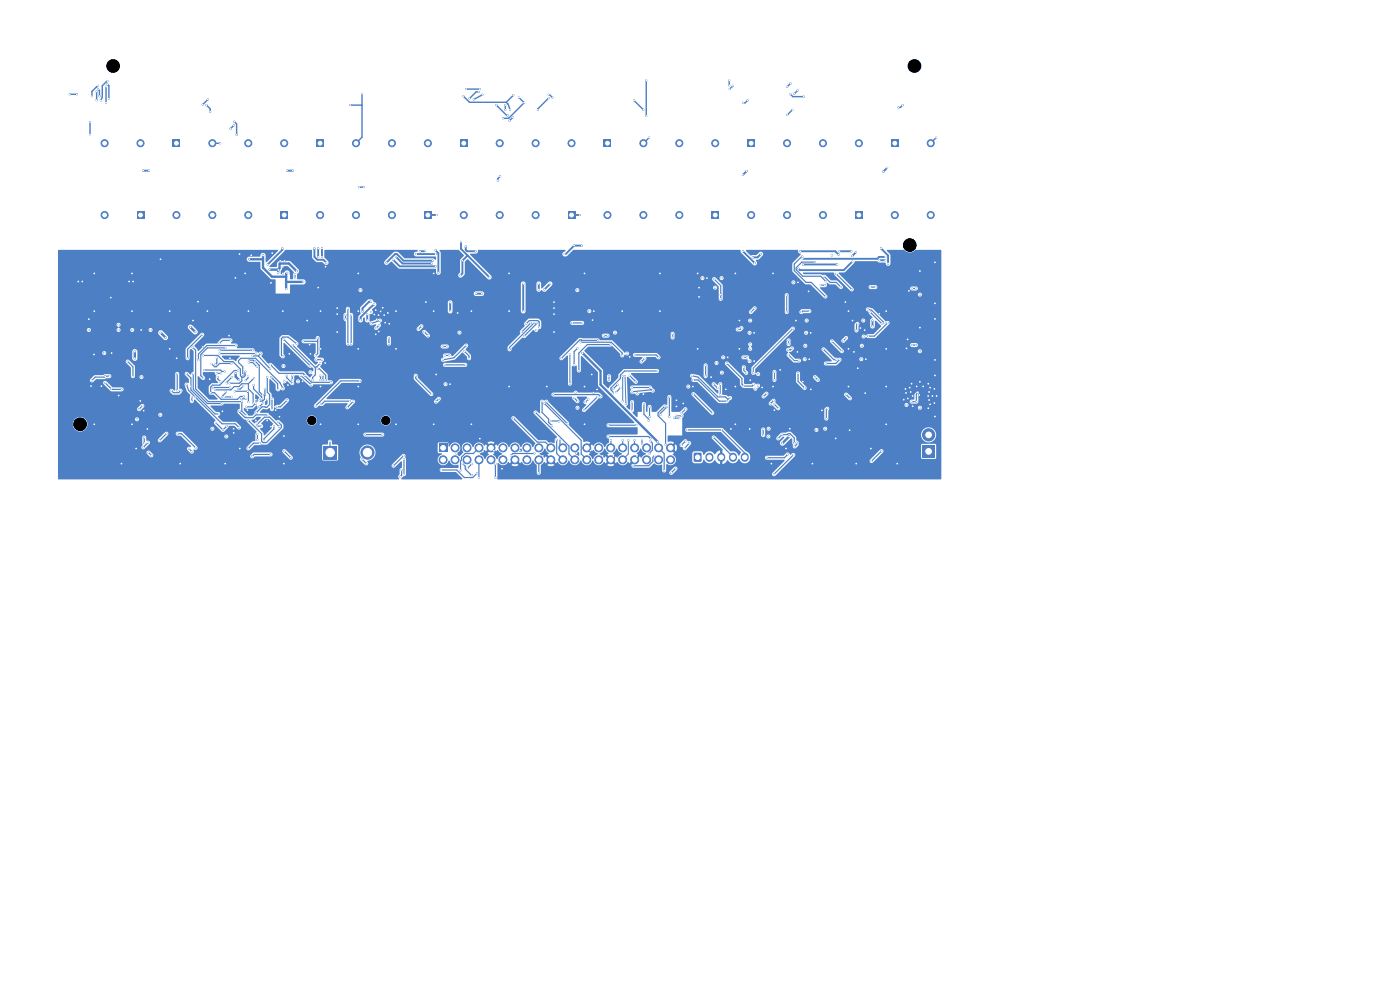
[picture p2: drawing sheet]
<svg xmlns="http://www.w3.org/2000/svg" width="297mm" height="210mm" viewBox="0 0 297 210" stroke-linecap="round" stroke-linejoin="round" font-family="sans-serif">
<path d="M120.5 44.9h1.5v1.5h-1.5z" fill="#4d7fc4"/>
<g fill="#4d7fc4" stroke="#4d7fc4" stroke-width=".21">
<circle cx="121.2" cy="30.4" r=".75"/>
<circle cx="113.6" cy="30.4" r=".75"/>
<circle cx="113.6" cy="45.6" r=".75"/>
</g>
<path d="M90 44.9h1.5v1.5h-1.5z" fill="#4d7fc4"/>
<g fill="#4d7fc4" stroke="#4d7fc4" stroke-width=".21">
<circle cx="90.8" cy="30.4" r=".75"/>
<circle cx="83.1" cy="30.4" r=".75"/>
<circle cx="83.1" cy="45.6" r=".75"/>
</g>
<path d="M67.2 29.6h1.5v1.5h-1.5z" fill="#4d7fc4"/>
<g fill="#4d7fc4" stroke="#4d7fc4" stroke-width=".21">
<circle cx="67.9" cy="45.6" r=".75"/>
<circle cx="75.5" cy="45.6" r=".75"/>
<circle cx="75.5" cy="30.4" r=".75"/>
</g>
<path d="M93.1 94.2h1.7v1.7h-1.7z" fill="#4d7fc4"/>
<g fill="#4d7fc4" stroke="#4d7fc4" stroke-width=".21">
<circle cx="94" cy="97.5" r=".85"/>
<circle cx="96.5" cy="95" r=".85"/>
<circle cx="96.5" cy="97.5" r=".85"/>
<circle cx="99.1" cy="95" r=".85"/>
<circle cx="99.1" cy="97.5" r=".85"/>
<circle cx="101.6" cy="95" r=".85"/>
<circle cx="101.6" cy="97.5" r=".85"/>
<circle cx="104.2" cy="95" r=".85"/>
<circle cx="104.2" cy="97.5" r=".85"/>
<circle cx="106.7" cy="95" r=".85"/>
<circle cx="106.7" cy="97.5" r=".85"/>
<circle cx="109.2" cy="95" r=".85"/>
<circle cx="109.2" cy="97.5" r=".85"/>
<circle cx="111.8" cy="95" r=".85"/>
<circle cx="111.8" cy="97.5" r=".85"/>
<circle cx="114.3" cy="95" r=".85"/>
<circle cx="114.3" cy="97.5" r=".85"/>
<circle cx="116.9" cy="95" r=".85"/>
<circle cx="116.9" cy="97.5" r=".85"/>
<circle cx="119.4" cy="95" r=".85"/>
<circle cx="119.4" cy="97.5" r=".85"/>
<circle cx="121.9" cy="95" r=".85"/>
<circle cx="121.9" cy="97.5" r=".85"/>
<circle cx="124.5" cy="95" r=".85"/>
<circle cx="124.5" cy="97.5" r=".85"/>
<circle cx="127" cy="95" r=".85"/>
<circle cx="127" cy="97.5" r=".85"/>
<circle cx="129.6" cy="95" r=".85"/>
<circle cx="129.6" cy="97.5" r=".85"/>
<circle cx="132.1" cy="95" r=".85"/>
<circle cx="132.1" cy="97.5" r=".85"/>
<circle cx="134.6" cy="95" r=".85"/>
<circle cx="134.6" cy="97.5" r=".85"/>
<circle cx="137.2" cy="95" r=".85"/>
<circle cx="137.2" cy="97.5" r=".85"/>
<circle cx="139.7" cy="95" r=".85"/>
<circle cx="139.7" cy="97.5" r=".85"/>
<circle cx="142.3" cy="95" r=".85"/>
<circle cx="142.3" cy="97.5" r=".85"/>
</g>
<path d="M97.6 29.6h1.5v1.5h-1.5z" fill="#4d7fc4"/>
<g fill="#4d7fc4" stroke="#4d7fc4" stroke-width=".21">
<circle cx="98.4" cy="45.6" r=".75"/>
<circle cx="106" cy="45.6" r=".75"/>
<circle cx="106" cy="30.4" r=".75"/>
</g>
<path d="M59.5 44.9h1.5v1.5h-1.5z" fill="#4d7fc4"/>
<g fill="#4d7fc4" stroke="#4d7fc4" stroke-width=".21">
<circle cx="60.3" cy="30.4" r=".75"/>
<circle cx="52.7" cy="30.4" r=".75"/>
<circle cx="52.7" cy="45.6" r=".75"/>
</g>
<path d="M151 44.9h1.5v1.5h-1.5z" fill="#4d7fc4"/>
<g fill="#4d7fc4" stroke="#4d7fc4" stroke-width=".21">
<circle cx="151.7" cy="30.4" r=".75"/>
<circle cx="144.1" cy="30.4" r=".75"/>
<circle cx="144.1" cy="45.6" r=".75"/>
</g>
<path d="M189.1 29.6h1.5v1.5h-1.5z" fill="#4d7fc4"/>
<g fill="#4d7fc4" stroke="#4d7fc4" stroke-width=".21">
<circle cx="189.8" cy="45.6" r=".75"/>
<circle cx="197.4" cy="45.6" r=".75"/>
<circle cx="197.4" cy="30.4" r=".75"/>
</g>
<path d="M29.1 44.9h1.5v1.5h-1.5z" fill="#4d7fc4"/>
<g fill="#4d7fc4" stroke="#4d7fc4" stroke-width=".21">
<circle cx="29.8" cy="30.4" r=".75"/>
<circle cx="22.2" cy="30.4" r=".75"/>
<circle cx="22.2" cy="45.6" r=".75"/>
</g>
<path d="M181.5 44.9h1.5v1.5h-1.5z" fill="#4d7fc4"/>
<g fill="#4d7fc4" stroke="#4d7fc4" stroke-width=".21">
<circle cx="182.2" cy="30.4" r=".75"/>
<circle cx="174.6" cy="30.4" r=".75"/>
<circle cx="174.6" cy="45.6" r=".75"/>
</g>
<path d="M128.1 29.6h1.5v1.5h-1.5z" fill="#4d7fc4"/>
<g fill="#4d7fc4" stroke="#4d7fc4" stroke-width=".21">
<circle cx="128.9" cy="45.6" r=".75"/>
<circle cx="136.5" cy="45.6" r=".75"/>
<circle cx="136.5" cy="30.4" r=".75"/>
</g>
<path d="M68.6 94.6h2.8v2.8h-2.8z" fill="#4d7fc4"/>
<circle cx="78" cy="96" r="1.4" fill="#4d7fc4" stroke="#4d7fc4" stroke-width=".21"/>
<path d="M195.7 94.5h2.6v2.6h-2.6z" fill="#4d7fc4"/>
<circle cx="197" cy="92.2" r="1.3" fill="#4d7fc4" stroke="#4d7fc4" stroke-width=".21"/>
<path d="M158.6 29.6h1.5v1.5h-1.5z" fill="#4d7fc4"/>
<g fill="#4d7fc4" stroke="#4d7fc4" stroke-width=".21">
<circle cx="159.3" cy="45.6" r=".75"/>
<circle cx="167" cy="45.6" r=".75"/>
<circle cx="167" cy="30.4" r=".75"/>
</g>
<path d="M36.7 29.6h1.5v1.5h-1.5z" fill="#4d7fc4"/>
<g fill="#4d7fc4" stroke="#4d7fc4" stroke-width=".21">
<circle cx="37.4" cy="45.6" r=".75"/>
<circle cx="45" cy="45.6" r=".75"/>
<circle cx="45" cy="30.4" r=".75"/>
</g>
<path d="M147.2 96.1h1.6v1.8h-1.6z" fill="#4d7fc4"/>
<path d="M150.5 96.9v.2M153 96.9v.2M155.5 96.9v.2M158 96.9v.2" fill="none" stroke="#4d7fc4" stroke-width="1.7"/>
<g fill="#4d7fc4" stroke="#4d7fc4" stroke-width=".21">
<circle cx="149" cy="59" r=".12"/>
<circle cx="195.1" cy="86.5" r=".12"/>
<circle cx="160.8" cy="79.3" r=".13"/>
<circle cx="125" cy="66" r=".13"/>
<circle cx="163.1" cy="91" r=".13"/>
<circle cx="113.8" cy="70" r=".13"/>
<circle cx="183.2" cy="71.4" r=".13"/>
<circle cx="182.8" cy="73.3" r=".13"/>
<circle cx="28.1" cy="70" r=".13"/>
<circle cx="65.9" cy="79" r=".12"/>
<circle cx="173.2" cy="91.2" r=".12"/>
<circle cx="45.1" cy="91" r=".13"/>
<circle cx="25.2" cy="70" r=".13"/>
<circle cx="135.2" cy="83.5" r=".13"/>
<circle cx="133" cy="75" r=".13"/>
<circle cx="175.1" cy="91" r=".13"/>
<circle cx="170.8" cy="73.3" r=".13"/>
<circle cx="78.7" cy="66.2" r=".12"/>
<circle cx="183.1" cy="68" r=".13"/>
<circle cx="171" cy="70.6" r=".12"/>
<circle cx="153.1" cy="79" r=".13"/>
<circle cx="76.5" cy="61.6" r=".12"/>
<circle cx="163" cy="92.6" r=".12"/>
<circle cx="170.7" cy="76.2" r=".12"/>
<circle cx="160.8" cy="81.8" r=".13"/>
<circle cx="159.1" cy="73" r=".13"/>
<circle cx="176.5" cy="54.2" r=".12"/>
<circle cx="130.5" cy="70.6" r=".13"/>
<circle cx="168.3" cy="59.9" r=".12"/>
<circle cx="25.1" cy="68.9" r=".12"/>
<circle cx="48" cy="92.6" r=".12"/>
<circle cx="60.3" cy="80.9" r=".12"/>
<circle cx="159" cy="70.6" r=".12"/>
<circle cx="122.5" cy="61.6" r=".12"/>
<circle cx="29.1" cy="89" r=".12"/>
<circle cx="159" cy="76.6" r=".12"/>
<circle cx="159.1" cy="74" r=".13"/>
<circle cx="97.5" cy="70.6" r=".12"/>
<circle cx="18.9" cy="70" r=".13"/>
<circle cx="182.7" cy="76.2" r=".12"/>
<circle cx="31.9" cy="70" r=".13"/>
<circle cx="195.1" cy="74.5" r=".12"/>
<circle cx="152" cy="77" r=".13"/>
<circle cx="94.5" cy="81.5" r=".12"/>
<circle cx="159.1" cy="68" r=".13"/>
<circle cx="192.3" cy="85.9" r=".12"/>
<circle cx="122.5" cy="86.5" r=".12"/>
<circle cx="63.2" cy="80.9" r=".12"/>
<circle cx="160.2" cy="82.5" r=".13"/>
<circle cx="151.7" cy="61" r=".12"/>
<circle cx="146" cy="82" r=".12"/>
<circle cx="30" cy="80" r=".13"/>
<circle cx="171.1" cy="68" r=".13"/>
<circle cx="195.1" cy="62.5" r=".12"/>
<circle cx="153.4" cy="75.8" r=".12"/>
<circle cx="153.1" cy="59" r=".13"/>
<circle cx="22.1" cy="74.9" r=".12"/>
<circle cx="34" cy="88" r=".12"/>
<circle cx="60.1" cy="77.7" r=".12"/>
<circle cx="122.1" cy="83.3" r=".13"/>
<circle cx="150.9" cy="80" r=".12"/>
<circle cx="181.6" cy="98.4" r=".12"/>
<circle cx="108" cy="58" r=".12"/>
<circle cx="100" cy="66" r=".13"/>
<circle cx="117.5" cy="70.4" r=".13"/>
<circle cx="147" cy="82" r=".12"/>
<circle cx="23.5" cy="63.1" r=".12"/>
<circle cx="48.6" cy="71.2" r=".12"/>
<circle cx="136.5" cy="83.6" r=".13"/>
<circle cx="144.9" cy="85.6" r=".12"/>
<circle cx="166.7" cy="95.1" r=".12"/>
<circle cx="192.2" cy="83.3" r=".13"/>
<circle cx="193.6" cy="84" r=".12"/>
<circle cx="61.1" cy="81.7" r=".12"/>
<circle cx="167.6" cy="91" r=".12"/>
<circle cx="31.3" cy="91" r=".12"/>
<circle cx="180" cy="66" r=".13"/>
<circle cx="193" cy="82.2" r=".12"/>
<circle cx="54.3" cy="84.8" r=".12"/>
<circle cx="60.2" cy="98.4" r=".12"/>
<circle cx="29.8" cy="85" r=".13"/>
<circle cx="171.7" cy="76.2" r=".13"/>
<circle cx="34.1" cy="55" r=".13"/>
<circle cx="133.6" cy="75.7" r=".12"/>
<circle cx="115.1" cy="96.7" r=".12"/>
<circle cx="164" cy="58" r=".13"/>
<circle cx="81.2" cy="65.3" r=".12"/>
<circle cx="160" cy="76.6" r=".13"/>
<circle cx="49.6" cy="91" r=".12"/>
<circle cx="44" cy="66" r=".13"/>
<circle cx="195.1" cy="57.5" r=".12"/>
<circle cx="84" cy="90" r=".12"/>
<circle cx="154.4" cy="75.8" r=".12"/>
<circle cx="58.5" cy="87" r=".12"/>
<circle cx="79.7" cy="65.8" r=".12"/>
<circle cx="148.3" cy="63" r=".12"/>
<circle cx="80.3" cy="70.3" r=".13"/>
<circle cx="124" cy="90" r=".12"/>
<circle cx="196.9" cy="86.6" r=".12"/>
<circle cx="143.5" cy="86.2" r=".12"/>
<circle cx="76" cy="82" r=".13"/>
<circle cx="163.6" cy="98.4" r=".12"/>
<circle cx="49.6" cy="91.8" r=".12"/>
<circle cx="197.1" cy="83.1" r=".12"/>
<circle cx="92" cy="58" r=".12"/>
<circle cx="125.7" cy="67.9" r=".12"/>
<circle cx="180" cy="82" r=".12"/>
<circle cx="100" cy="90" r=".12"/>
<circle cx="186.5" cy="66.6" r=".12"/>
<circle cx="190.3" cy="98.4" r=".12"/>
<circle cx="97.1" cy="66.4" r=".12"/>
<circle cx="60.2" cy="92.5" r=".12"/>
<circle cx="193.2" cy="83.1" r=".12"/>
<circle cx="79.9" cy="67.7" r=".12"/>
<circle cx="140" cy="66" r=".13"/>
<circle cx="71.5" cy="70.4" r=".12"/>
<circle cx="150" cy="59" r=".13"/>
<circle cx="47.2" cy="87.3" r=".12"/>
<circle cx="49.9" cy="58.9" r=".13"/>
<circle cx="172" cy="82.6" r=".12"/>
<circle cx="69" cy="56.6" r=".12"/>
<circle cx="84" cy="74" r=".13"/>
<circle cx="183.4" cy="70" r=".12"/>
<circle cx="60.3" cy="55.4" r=".12"/>
<circle cx="172" cy="70.6" r=".13"/>
<circle cx="182.5" cy="69.6" r=".13"/>
<circle cx="132" cy="66" r=".13"/>
<circle cx="122.3" cy="96.1" r=".12"/>
<circle cx="81.5" cy="66.8" r=".13"/>
<circle cx="81.7" cy="68.4" r=".12"/>
<circle cx="92.5" cy="79.4" r=".12"/>
<circle cx="20" cy="58" r=".13"/>
<circle cx="76" cy="90" r=".13"/>
<circle cx="165.5" cy="78.5" r=".12"/>
<circle cx="18.9" cy="67.7" r=".13"/>
<circle cx="193.4" cy="81.4" r=".13"/>
<circle cx="30.5" cy="87.1" r=".12"/>
<circle cx="117.5" cy="66.6" r=".13"/>
<circle cx="197.1" cy="84.8" r=".12"/>
<circle cx="180.2" cy="91.3" r=".12"/>
<circle cx="54.3" cy="89.2" r=".12"/>
<circle cx="174.4" cy="87" r=".13"/>
<circle cx="171.5" cy="61.8" r=".13"/>
<circle cx="140" cy="58" r=".13"/>
<circle cx="130.1" cy="96.7" r=".12"/>
<circle cx="50.8" cy="53.9" r=".12"/>
<circle cx="76" cy="66" r=".13"/>
<circle cx="102.4" cy="95.8" r=".12"/>
<circle cx="92" cy="90" r=".12"/>
<circle cx="68" cy="66" r=".13"/>
<circle cx="198.3" cy="64.3" r=".13"/>
<circle cx="117.5" cy="64.1" r=".13"/>
<circle cx="106.5" cy="99.4" r=".12"/>
<circle cx="155" cy="91" r=".12"/>
<circle cx="71.5" cy="66.6" r=".12"/>
<circle cx="193.6" cy="86.2" r=".13"/>
<circle cx="57.7" cy="53.7" r=".12"/>
<circle cx="156" cy="82" r=".12"/>
<circle cx="188" cy="74" r=".13"/>
<circle cx="198.3" cy="88.4" r=".13"/>
<circle cx="198.2" cy="82.5" r=".12"/>
<circle cx="38.2" cy="98.4" r=".12"/>
<circle cx="183.7" cy="76.2" r=".13"/>
<circle cx="57.5" cy="90.5" r=".12"/>
<circle cx="52.5" cy="87" r=".12"/>
<circle cx="148" cy="58" r=".13"/>
<circle cx="17.5" cy="59.7" r=".12"/>
<circle cx="80.7" cy="66.1" r=".12"/>
<circle cx="19.3" cy="81.9" r=".12"/>
<circle cx="48.8" cy="76" r=".13"/>
<circle cx="20" cy="90" r=".12"/>
<circle cx="198.3" cy="55.6" r=".13"/>
<circle cx="28" cy="58" r=".13"/>
<circle cx="52" cy="58" r=".13"/>
<circle cx="101.8" cy="93" r=".13"/>
<circle cx="195.1" cy="69.5" r=".12"/>
<circle cx="59.3" cy="88.4" r=".12"/>
<circle cx="198.3" cy="67.6" r=".13"/>
<circle cx="156" cy="90" r=".12"/>
<circle cx="82.6" cy="68.7" r=".12"/>
<circle cx="125.9" cy="83.3" r=".13"/>
<circle cx="192.3" cy="73.9" r=".12"/>
<circle cx="184.7" cy="95.1" r=".12"/>
<circle cx="196.9" cy="81.4" r=".13"/>
<circle cx="64.2" cy="80.9" r=".12"/>
<circle cx="43" cy="73.6" r=".13"/>
<circle cx="44.5" cy="80.4" r=".12"/>
<circle cx="179.3" cy="64.1" r=".13"/>
<circle cx="126.7" cy="82.6" r=".13"/>
<circle cx="135.1" cy="96.7" r=".13"/>
<circle cx="148.3" cy="61" r=".12"/>
<circle cx="23.7" cy="74.9" r=".12"/>
<circle cx="195.1" cy="81" r=".12"/>
<circle cx="197.3" cy="85.8" r=".12"/>
<circle cx="108" cy="66" r=".13"/>
<circle cx="117.5" cy="65.4" r=".13"/>
<circle cx="21.5" cy="81.9" r=".12"/>
<circle cx="143.5" cy="84.9" r=".12"/>
<circle cx="168.9" cy="68" r=".13"/>
<circle cx="92" cy="66" r=".13"/>
<circle cx="180.9" cy="68" r=".13"/>
<circle cx="20" cy="66" r=".13"/>
<circle cx="164.3" cy="87" r=".12"/>
<circle cx="180" cy="74" r=".13"/>
<circle cx="156.9" cy="68" r=".13"/>
<circle cx="197.3" cy="82.2" r=".12"/>
<circle cx="127.8" cy="96.7" r=".12"/>
<circle cx="116" cy="82" r=".12"/>
<circle cx="197.8" cy="84" r=".12"/>
<circle cx="65.2" cy="68" r=".13"/>
<circle cx="195" cy="83.8" r=".13"/>
<circle cx="65.9" cy="75" r=".13"/>
<circle cx="181.2" cy="74.7" r=".12"/>
<circle cx="198.3" cy="76.3" r=".13"/>
<circle cx="183.6" cy="83.4" r=".12"/>
<circle cx="25.8" cy="98.4" r=".12"/>
<circle cx="159.2" cy="80.7" r=".12"/>
<circle cx="110.3" cy="95.6" r=".12"/>
<circle cx="57.5" cy="60" r=".13"/>
<circle cx="60" cy="58" r=".13"/>
<circle cx="52.7" cy="66" r=".13"/>
<circle cx="194.5" cy="82" r=".13"/>
<circle cx="28.2" cy="59.7" r=".12"/>
<circle cx="191.7" cy="84.8" r=".13"/>
<circle cx="156.9" cy="74" r=".13"/>
<circle cx="27.4" cy="59.7" r=".12"/>
<circle cx="53.3" cy="54.2" r=".13"/>
<circle cx="188" cy="82" r=".12"/>
<circle cx="37.5" cy="76" r=".13"/>
<circle cx="195.8" cy="82" r=".13"/>
<circle cx="108" cy="82" r=".12"/>
<circle cx="96.9" cy="96.3" r=".13"/>
<circle cx="192.1" cy="82.5" r=".13"/>
<circle cx="28" cy="66" r=".13"/>
<circle cx="177.3" cy="93" r=".12"/>
<circle cx="161.7" cy="82.2" r=".13"/>
<circle cx="196.9" cy="84" r=".12"/>
<circle cx="82.3" cy="66.4" r=".12"/>
<circle cx="28" cy="90" r=".12"/>
<circle cx="60" cy="66" r=".13"/>
<circle cx="90.4" cy="64.1" r=".12"/>
<circle cx="170.3" cy="81" r=".12"/>
<circle cx="198.7" cy="84" r=".12"/>
<circle cx="68" cy="82" r=".13"/>
<circle cx="47.8" cy="98.4" r=".12"/>
<circle cx="25.2" cy="83.9" r=".12"/>
<circle cx="28.9" cy="95.1" r=".12"/>
<circle cx="56.7" cy="89.2" r=".13"/>
<circle cx="169.2" cy="74.7" r=".12"/>
<circle cx="56.7" cy="84.8" r=".13"/>
<circle cx="29.9" cy="70" r=".13"/>
<circle cx="182" cy="78.1" r=".12"/>
<circle cx="188" cy="66" r=".13"/>
<circle cx="60" cy="56.6" r=".12"/>
<circle cx="169.3" cy="59.9" r=".12"/>
<circle cx="192.6" cy="84.5" r=".12"/>
<circle cx="40.9" cy="68" r=".13"/>
<circle cx="68" cy="74" r=".13"/>
<circle cx="95.5" cy="81.5" r=".13"/>
<circle cx="80.3" cy="66.8" r=".13"/>
<circle cx="36" cy="66" r=".13"/>
<circle cx="67.5" cy="61" r=".13"/>
<circle cx="79.4" cy="66.7" r=".12"/>
<circle cx="76" cy="58" r=".13"/>
<circle cx="124" cy="58" r=".13"/>
<circle cx="104.8" cy="95.6" r=".12"/>
<circle cx="172.3" cy="98.4" r=".12"/>
<circle cx="36" cy="74" r=".13"/>
<circle cx="192.6" cy="72" r=".13"/>
<circle cx="68" cy="90" r=".13"/>
<circle cx="19.9" cy="75.2" r=".12"/>
<circle cx="79.7" cy="70.9" r=".13"/>
<circle cx="198.2" cy="85.5" r=".12"/>
<circle cx="125.3" cy="95.6" r=".12"/>
<circle cx="124" cy="82" r=".12"/>
<circle cx="65.7" cy="73.1" r=".12"/>
<circle cx="198.3" cy="79.7" r=".13"/>
<circle cx="154" cy="82.6" r=".12"/>
<circle cx="50.9" cy="95.1" r=".12"/>
<circle cx="126" cy="66" r=".13"/>
<circle cx="159" cy="91" r=".12"/>
<circle cx="71.5" cy="65.4" r=".12"/>
<circle cx="148" cy="74" r=".13"/>
<circle cx="192.8" cy="61.7" r=".13"/>
<circle cx="156" cy="58" r=".13"/>
<circle cx="42" cy="64" r=".13"/>
<circle cx="188" cy="90" r=".12"/>
<circle cx="160" cy="70.6" r=".13"/>
<circle cx="76" cy="74" r=".13"/>
<circle cx="164" cy="82" r=".12"/>
<circle cx="69" cy="77" r=".13"/>
<circle cx="16.6" cy="59.7" r=".12"/>
<circle cx="61.4" cy="75" r=".13"/>
<circle cx="59.4" cy="55.3" r=".12"/>
<circle cx="125.5" cy="79.4" r=".13"/>
<circle cx="84" cy="66" r=".13"/>
<circle cx="151.4" cy="92.8" r=".12"/>
<circle cx="144.6" cy="94.4" r=".13"/>
<circle cx="145.4" cy="93.6" r=".12"/>
<circle cx="168" cy="73.9" r=".12"/>
<circle cx="167.2" cy="74.2" r=".12"/>
<circle cx="177.4" cy="76.3" r=".12"/>
<circle cx="174.7" cy="74.1" r=".12"/>
<circle cx="181.7" cy="70.1" r=".12"/>
<circle cx="181.9" cy="68.7" r=".12"/>
<circle cx="41.4" cy="70.4" r=".12"/>
<circle cx="34.1" cy="70.6" r=".12"/>
<circle cx="50.7" cy="80.6" r=".12"/>
<circle cx="35.1" cy="71.6" r=".12"/>
<circle cx="50" cy="79.2" r=".13"/>
<circle cx="40.4" cy="69.4" r=".12"/>
<circle cx="52.8" cy="76.9" r=".12"/>
<circle cx="54.5" cy="77.8" r=".12"/>
<circle cx="43.1" cy="80.2" r=".12"/>
<circle cx="47.8" cy="73.8" r=".12"/>
<circle cx="111.6" cy="68.7" r=".13"/>
<circle cx="133.6" cy="79.7" r=".13"/>
<circle cx="64.4" cy="72.4" r=".12"/>
<circle cx="67" cy="75.4" r=".13"/>
<circle cx="114.4" cy="69.4" r=".12"/>
<circle cx="123.2" cy="72.6" r=".12"/>
<circle cx="89.4" cy="69.2" r=".13"/>
<circle cx="67.4" cy="71.7" r=".13"/>
<circle cx="88.8" cy="69.8" r=".12"/>
<circle cx="132" cy="75.4" r=".13"/>
<circle cx="80.4" cy="69" r=".13"/>
<circle cx="79.8" cy="69.6" r=".12"/>
<circle cx="134.9" cy="81" r=".12"/>
<circle cx="53.5" cy="96.8" r=".12"/>
<circle cx="40.1" cy="95.2" r=".12"/>
<circle cx="40.7" cy="95.8" r=".12"/>
<circle cx="164.2" cy="100.6" r=".12"/>
<circle cx="83.5" cy="98.8" r=".13"/>
<circle cx="168.3" cy="96.5" r=".13"/>
<circle cx="61.7" cy="97.1" r=".13"/>
<circle cx="60.3" cy="95.7" r=".13"/>
<circle cx="85.6" cy="96.7" r=".12"/>
<circle cx="57.4" cy="96.4" r=".13"/>
<circle cx="105.1" cy="98.4" r=".13"/>
<circle cx="105.1" cy="101.3" r=".13"/>
<circle cx="161.9" cy="92.3" r=".13"/>
<circle cx="161.9" cy="91.1" r=".13"/>
<circle cx="167.4" cy="92.6" r=".12"/>
<circle cx="166" cy="94" r=".12"/>
<circle cx="30.2" cy="86.1" r=".12"/>
<circle cx="29.5" cy="86.8" r=".12"/>
<circle cx="169.4" cy="57" r=".13"/>
<circle cx="185.1" cy="69.2" r=".12"/>
<circle cx="180.8" cy="54.3" r=".13"/>
<circle cx="111" cy="60.2" r=".12"/>
<circle cx="69.2" cy="55.7" r=".12"/>
<circle cx="123.4" cy="52.1" r=".12"/>
<circle cx="95.5" cy="64.2" r=".12"/>
<circle cx="66.7" cy="52.7" r=".13"/>
<circle cx="181.6" cy="53.5" r=".12"/>
<circle cx="123" cy="45.6" r=".13"/>
<circle cx="97.8" cy="51.3" r=".13"/>
<circle cx="92.6" cy="45.6" r=".13"/>
<circle cx="30.4" cy="36.2" r=".12"/>
<circle cx="103.8" cy="58.8" r=".13"/>
<circle cx="95.5" cy="66" r=".13"/>
<circle cx="56.8" cy="56.1" r=".12"/>
<circle cx="185.1" cy="68" r=".13"/>
<circle cx="82" cy="55.7" r=".12"/>
<circle cx="97.7" cy="58.4" r=".12"/>
<circle cx="62.1" cy="36.2" r=".12"/>
<circle cx="157.6" cy="53.3" r=".13"/>
<circle cx="188.2" cy="35.6" r=".12"/>
<circle cx="119.8" cy="53.9" r=".13"/>
<circle cx="187.4" cy="36.4" r=".12"/>
<circle cx="59.9" cy="52.7" r=".12"/>
<circle cx="91.8" cy="55.3" r=".13"/>
<circle cx="31.6" cy="36.2" r=".12"/>
<circle cx="157.6" cy="37.1" r=".13"/>
<circle cx="98.1" cy="55.3" r=".13"/>
<circle cx="111" cy="66" r=".13"/>
<circle cx="60.9" cy="36.2" r=".12"/>
<circle cx="160.1" cy="55.8" r=".12"/>
<circle cx="158.4" cy="36.3" r=".13"/>
<circle cx="180.8" cy="55.5" r=".12"/>
<circle cx="121.8" cy="52.1" r=".13"/>
<circle cx="19.5" cy="20.4" r=".12"/>
<circle cx="155.5" cy="18.2" r=".13"/>
<circle cx="167" cy="18.4" r=".12"/>
<circle cx="116.4" cy="20.8" r=".12"/>
<circle cx="167.7" cy="17.7" r=".12"/>
<circle cx="105.3" cy="22.3" r=".12"/>
<circle cx="114.1" cy="23.3" r=".13"/>
<circle cx="20.8" cy="18.2" r=".13"/>
<circle cx="107.7" cy="24.5" r=".12"/>
<circle cx="154.8" cy="18.9" r=".12"/>
<circle cx="137.1" cy="24.6" r=".12"/>
<circle cx="154.7" cy="18.1" r=".12"/>
<circle cx="137.1" cy="17.1" r=".12"/>
<circle cx="137.7" cy="29.2" r=".12"/>
<circle cx="107.2" cy="23.3" r=".12"/>
<circle cx="168.1" cy="23.3" r=".12"/>
<circle cx="168.5" cy="19.9" r=".12"/>
<circle cx="167" cy="24.4" r=".12"/>
<circle cx="154.7" cy="17.1" r=".12"/>
<circle cx="169.2" cy="19.2" r=".13"/>
<circle cx="107.2" cy="22.3" r=".12"/>
<circle cx="70" cy="93.7" r=".13"/>
<circle cx="62" cy="80.6" r=".12"/>
<circle cx="66.3" cy="80.6" r=".13"/>
<circle cx="62" cy="79.7" r=".13"/>
<circle cx="62.1" cy="73.2" r=".12"/>
<circle cx="67.9" cy="77.1" r=".12"/>
<circle cx="93" cy="57.8" r=".12"/>
<circle cx="92.4" cy="53.1" r=".13"/>
<circle cx="111.2" cy="21.8" r=".12"/>
<circle cx="76.2" cy="39.7" r=".12"/>
<circle cx="106.7" cy="25.1" r=".12"/>
<circle cx="43" cy="22.2" r=".13"/>
<circle cx="19.1" cy="28.5" r=".12"/>
<circle cx="76.8" cy="19.9" r=".13"/>
<circle cx="74.3" cy="22.3" r=".12"/>
<circle cx="101.8" cy="18.9" r=".13"/>
<circle cx="44.1" cy="21.1" r=".12"/>
<circle cx="77.2" cy="39.7" r=".12"/>
<circle cx="49.7" cy="25.8" r=".12"/>
<circle cx="98.9" cy="18.9" r=".13"/>
<circle cx="50.2" cy="28.6" r=".12"/>
<circle cx="110.1" cy="20.7" r=".13"/>
<circle cx="46.7" cy="30.4" r=".12"/>
<circle cx="19.1" cy="25.9" r=".13"/>
<circle cx="60.8" cy="79.7" r=".13"/>
<circle cx="68.1" cy="85.7" r=".13"/>
<circle cx="117.1" cy="90.3" r=".13"/>
<circle cx="74.2" cy="85.1" r=".12"/>
<circle cx="115" cy="85.2" r=".12"/>
<circle cx="118.1" cy="93.3" r=".12"/>
<circle cx="62" cy="81.3" r=".12"/>
<circle cx="91.6" cy="55.9" r=".12"/>
<circle cx="84" cy="54.5" r=".12"/>
<circle cx="68.3" cy="52.7" r=".12"/>
<circle cx="68.3" cy="54.5" r=".12"/>
<circle cx="49.6" cy="26.6" r=".13"/>
<circle cx="48.9" cy="27.3" r=".12"/>
<circle cx="54.4" cy="87.5" r=".12"/>
<circle cx="56.7" cy="80" r=".12"/>
<circle cx="139.7" cy="75.8" r=".12"/>
<circle cx="159.9" cy="81.6" r=".13"/>
<circle cx="154.2" cy="77.1" r=".13"/>
<circle cx="119.1" cy="76" r=".13"/>
<circle cx="98.5" cy="74.5" r=".12"/>
<circle cx="126.8" cy="72.2" r=".13"/>
<circle cx="157.8" cy="81.9" r=".12"/>
<circle cx="99.5" cy="76" r=".13"/>
<circle cx="134.7" cy="75.3" r=".12"/>
<circle cx="100.1" cy="100.8" r=".13"/>
<circle cx="98.2" cy="98.4" r=".13"/>
<circle cx="136.6" cy="85.7" r=".13"/>
<circle cx="137.8" cy="96.2" r=".12"/>
<circle cx="137.6" cy="89.2" r=".12"/>
<circle cx="138" cy="93.6" r=".12"/>
<circle cx="136.2" cy="94.2" r=".13"/>
<circle cx="137.8" cy="88.4" r=".12"/>
<circle cx="136.2" cy="93.3" r=".12"/>
<circle cx="137.8" cy="86.3" r=".12"/>
<circle cx="41.5" cy="95" r=".12"/>
<circle cx="97.7" cy="99.8" r=".12"/>
<circle cx="30.4" cy="94.9" r=".12"/>
<circle cx="37.7" cy="92" r=".12"/>
<circle cx="31.4" cy="93.9" r=".12"/>
<circle cx="30.6" cy="92.8" r=".13"/>
<circle cx="31.5" cy="96" r=".12"/>
<circle cx="101.6" cy="101.3" r=".12"/>
<circle cx="30.6" cy="94" r=".12"/>
<circle cx="32.1" cy="96.6" r=".12"/>
<circle cx="100.1" cy="98.4" r=".13"/>
<circle cx="99.2" cy="99.3" r=".12"/>
<circle cx="55.1" cy="94" r=".12"/>
<circle cx="77.7" cy="98.3" r=".13"/>
<circle cx="76.8" cy="97.4" r=".13"/>
<circle cx="52.7" cy="95.1" r=".13"/>
<circle cx="152.8" cy="83.7" r=".13"/>
<circle cx="144.6" cy="88.2" r=".12"/>
<circle cx="143.4" cy="88.2" r=".12"/>
<circle cx="152.8" cy="81.5" r=".12"/>
<circle cx="129.1" cy="92.6" r=".12"/>
<circle cx="118.6" cy="89.4" r=".13"/>
<circle cx="116.9" cy="89.3" r=".12"/>
<circle cx="142" cy="88.4" r=".13"/>
<circle cx="142" cy="84.2" r=".12"/>
<circle cx="138" cy="93" r=".12"/>
<circle cx="144.1" cy="88.7" r=".13"/>
<circle cx="124.2" cy="85.3" r=".12"/>
<circle cx="143" cy="88.6" r=".12"/>
<circle cx="178.6" cy="74.5" r=".13"/>
<circle cx="176.5" cy="72.4" r=".12"/>
<circle cx="124.8" cy="84.7" r=".13"/>
<circle cx="168.2" cy="69.7" r=".12"/>
<circle cx="144.6" cy="87.6" r=".12"/>
<circle cx="145.4" cy="86.8" r=".12"/>
<circle cx="159.8" cy="79.1" r=".12"/>
<circle cx="114.3" cy="100.3" r=".12"/>
<circle cx="167.1" cy="96.4" r=".13"/>
<circle cx="162.7" cy="97.1" r=".13"/>
<circle cx="142.4" cy="100.3" r=".12"/>
<circle cx="143.3" cy="99.4" r=".13"/>
<circle cx="169" cy="93.9" r=".12"/>
<circle cx="168.6" cy="94.7" r=".13"/>
<circle cx="68.3" cy="76.3" r=".12"/>
<circle cx="91.5" cy="83.6" r=".12"/>
<circle cx="46" cy="75.9" r=".12"/>
<circle cx="53.6" cy="74.3" r=".13"/>
<circle cx="67.1" cy="76.3" r=".12"/>
<circle cx="108.9" cy="88.7" r=".13"/>
<circle cx="46.6" cy="74.3" r=".13"/>
<circle cx="88.2" cy="79.7" r=".13"/>
<circle cx="45.7" cy="77.3" r=".12"/>
<circle cx="70.2" cy="81.1" r=".12"/>
<circle cx="115.9" cy="85.2" r=".12"/>
<circle cx="120.3" cy="89.8" r=".12"/>
<circle cx="118.8" cy="93.3" r=".13"/>
<circle cx="64.7" cy="79.7" r=".13"/>
<circle cx="49.1" cy="77.1" r=".12"/>
<circle cx="57.4" cy="77.4" r=".13"/>
<circle cx="44.9" cy="77.2" r=".12"/>
<circle cx="108.4" cy="96.6" r=".12"/>
<circle cx="48.9" cy="72.2" r=".12"/>
<circle cx="85.7" cy="97.4" r=".13"/>
<circle cx="60.2" cy="72" r=".13"/>
<circle cx="69.1" cy="80.6" r=".12"/>
<circle cx="113.4" cy="96.2" r=".12"/>
<circle cx="67.4" cy="78.2" r=".12"/>
<circle cx="65.8" cy="77.6" r=".12"/>
<circle cx="46.6" cy="72.8" r=".13"/>
<circle cx="85.7" cy="100.6" r=".13"/>
<circle cx="81.1" cy="92.2" r=".12"/>
<circle cx="46.6" cy="75" r=".13"/>
<circle cx="63.9" cy="79.7" r=".13"/>
<circle cx="46" cy="79.2" r=".12"/>
<circle cx="113.6" cy="87.5" r=".12"/>
<circle cx="77.5" cy="92.2" r=".12"/>
<circle cx="66" cy="81.6" r=".13"/>
<circle cx="46.9" cy="79.2" r=".12"/>
<circle cx="54.3" cy="75" r=".13"/>
<circle cx="74.9" cy="85.2" r=".12"/>
<circle cx="67.9" cy="79.7" r=".13"/>
<circle cx="115.5" cy="85.6" r=".12"/>
<circle cx="68" cy="80.6" r=".13"/>
<circle cx="92.5" cy="85.2" r=".12"/>
<circle cx="93.1" cy="84.6" r=".12"/>
<circle cx="73.7" cy="86.4" r=".13"/>
<circle cx="120.9" cy="81.4" r=".13"/>
<circle cx="120.9" cy="75.2" r=".12"/>
<circle cx="129.6" cy="93.4" r=".13"/>
<circle cx="132.1" cy="79.8" r=".12"/>
<circle cx="132.1" cy="85.1" r=".12"/>
<circle cx="132.1" cy="93.4" r=".13"/>
<circle cx="132.6" cy="79.8" r=".12"/>
<circle cx="133.3" cy="93.4" r=".13"/>
<circle cx="132.8" cy="85.7" r=".12"/>
<circle cx="134.1" cy="87" r=".12"/>
<circle cx="134.6" cy="93.4" r=".13"/>
<circle cx="129.2" cy="80.6" r=".12"/>
<circle cx="129.2" cy="79.8" r=".13"/>
<circle cx="134.1" cy="85.3" r=".12"/>
<circle cx="165.9" cy="92.2" r=".13"/>
<circle cx="165.1" cy="93" r=".12"/>
<circle cx="168.5" cy="94" r=".12"/>
<circle cx="184.9" cy="97.8" r=".12"/>
<circle cx="187" cy="95.7" r=".12"/>
<circle cx="140.9" cy="99.8" r=".13"/>
<circle cx="146.2" cy="94" r=".13"/>
<circle cx="145.3" cy="95.1" r=".13"/>
<circle cx="74.5" cy="72.9" r=".12"/>
<circle cx="74.5" cy="66.8" r=".12"/>
<circle cx="73.3" cy="66.8" r=".12"/>
<circle cx="73.3" cy="67.7" r=".12"/>
<circle cx="90" cy="70.4" r=".12"/>
<circle cx="80.6" cy="68" r=".13"/>
<circle cx="78.8" cy="68.6" r=".12"/>
<circle cx="90.8" cy="71.2" r=".12"/>
<circle cx="82.5" cy="72.9" r=".12"/>
<circle cx="82.5" cy="71.7" r=".13"/>
<circle cx="110.7" cy="70.4" r=".12"/>
<circle cx="93.9" cy="73.5" r=".12"/>
<circle cx="94.8" cy="73.5" r=".12"/>
<circle cx="112.6" cy="68.5" r=".12"/>
<circle cx="94.4" cy="75.4" r=".13"/>
<circle cx="95.3" cy="75.4" r=".12"/>
<circle cx="108.1" cy="74.1" r=".13"/>
<circle cx="113.3" cy="68.5" r=".12"/>
<circle cx="123.5" cy="68.5" r=".13"/>
<circle cx="94" cy="76.3" r=".13"/>
<circle cx="113.9" cy="68.5" r=".12"/>
<circle cx="98.9" cy="73.3" r=".12"/>
<circle cx="121.4" cy="68.5" r=".12"/>
<circle cx="111.2" cy="71.3" r=".12"/>
<circle cx="122.5" cy="73.9" r=".12"/>
<circle cx="94.4" cy="77.4" r=".13"/>
<circle cx="128.1" cy="71.2" r=".12"/>
<circle cx="128.9" cy="71.2" r=".12"/>
<circle cx="121.8" cy="77.3" r=".13"/>
<circle cx="98.7" cy="77.4" r=".12"/>
<circle cx="122.8" cy="78.6" r=".13"/>
<circle cx="129.5" cy="73.1" r=".13"/>
<circle cx="73.8" cy="72.9" r=".12"/>
<circle cx="73.8" cy="65.5" r=".12"/>
<circle cx="100.9" cy="53.3" r=".13"/>
<circle cx="98.8" cy="52.3" r=".13"/>
<circle cx="158.6" cy="21.3" r=".13"/>
<circle cx="106.1" cy="37.4" r=".13"/>
<circle cx="167.7" cy="20" r=".12"/>
<circle cx="16.3" cy="20" r=".12"/>
<circle cx="190.6" cy="22.8" r=".12"/>
<circle cx="98.3" cy="20.4" r=".12"/>
<circle cx="14.8" cy="20" r=".12"/>
<circle cx="108.1" cy="25.6" r=".13"/>
<circle cx="170.5" cy="20.5" r=".12"/>
<circle cx="157.7" cy="21.8" r=".12"/>
<circle cx="108.2" cy="23.3" r=".12"/>
<circle cx="117.2" cy="20.7" r=".12"/>
<circle cx="108.9" cy="20.2" r=".13"/>
<circle cx="116.4" cy="20.1" r=".12"/>
<circle cx="108.8" cy="24.9" r=".13"/>
<circle cx="105.6" cy="38.3" r=".13"/>
<circle cx="198.6" cy="29.2" r=".12"/>
<circle cx="191.5" cy="22.3" r=".12"/>
<circle cx="193.4" cy="85.2" r=".12"/>
<circle cx="177.4" cy="58.1" r=".12"/>
<circle cx="180.7" cy="61.4" r=".12"/>
<circle cx="187.1" cy="68.7" r=".13"/>
<circle cx="184.7" cy="66.3" r=".13"/>
<circle cx="194.4" cy="85.2" r=".12"/>
<circle cx="194.7" cy="83.3" r=".12"/>
<circle cx="175.3" cy="88.8" r=".13"/>
<circle cx="175.5" cy="86.7" r=".13"/>
<circle cx="56" cy="93.4" r=".13"/>
<circle cx="57.5" cy="80" r=".12"/>
<circle cx="59" cy="82.6" r=".12"/>
<circle cx="58.1" cy="90.4" r=".13"/>
<circle cx="52.8" cy="76.4" r=".13"/>
<circle cx="39.8" cy="76" r=".13"/>
<circle cx="57.7" cy="84.7" r=".13"/>
<circle cx="54.1" cy="76.6" r=".12"/>
<circle cx="55.7" cy="83.8" r=".12"/>
<circle cx="57.7" cy="86.8" r=".12"/>
<circle cx="42.9" cy="71" r=".13"/>
<circle cx="51.6" cy="81.9" r=".13"/>
<circle cx="46.2" cy="80" r=".12"/>
<circle cx="53.8" cy="81.7" r=".13"/>
<circle cx="50.5" cy="82.5" r=".12"/>
<circle cx="46.7" cy="80.9" r=".12"/>
<circle cx="55.5" cy="84.6" r=".12"/>
<circle cx="47.3" cy="91.2" r=".13"/>
<circle cx="48.1" cy="90.4" r=".13"/>
<circle cx="45.8" cy="89.7" r=".13"/>
<circle cx="164.3" cy="80.6" r=".12"/>
<circle cx="167.3" cy="73" r=".13"/>
<circle cx="167.3" cy="72.2" r=".13"/>
<circle cx="164.3" cy="78.9" r=".12"/>
<circle cx="49.8" cy="83" r=".12"/>
<circle cx="52.7" cy="85.3" r=".12"/>
<circle cx="54.6" cy="92.1" r=".12"/>
<circle cx="28.2" cy="79.8" r=".13"/>
<circle cx="52.5" cy="83" r=".12"/>
<circle cx="45.2" cy="82.3" r=".12"/>
<circle cx="48.8" cy="82.2" r=".12"/>
<circle cx="54.6" cy="93.3" r=".12"/>
<circle cx="27.1" cy="76.7" r=".13"/>
<circle cx="159.3" cy="66.2" r=".12"/>
<circle cx="160.1" cy="65.4" r=".12"/>
<circle cx="157.8" cy="77.9" r=".12"/>
<circle cx="158.3" cy="79.1" r=".12"/>
<circle cx="170" cy="66.2" r=".12"/>
<circle cx="171.7" cy="66" r=".13"/>
<circle cx="156.5" cy="69.9" r=".12"/>
<circle cx="166.9" cy="66.2" r=".13"/>
<circle cx="157.3" cy="69.6" r=".12"/>
<circle cx="158.5" cy="75.8" r=".12"/>
<circle cx="167.3" cy="75.3" r=".12"/>
<circle cx="166.9" cy="62.6" r=".13"/>
<circle cx="157.7" cy="75.8" r=".12"/>
<circle cx="169.5" cy="76.5" r=".12"/>
<circle cx="172.9" cy="80" r=".12"/>
<circle cx="173.5" cy="80.6" r=".12"/>
<circle cx="60.9" cy="57.9" r=".12"/>
<circle cx="28.6" cy="74.6" r=".12"/>
<circle cx="60.7" cy="61.3" r=".13"/>
<circle cx="64.3" cy="59.8" r=".13"/>
<circle cx="139.5" cy="93.7" r=".13"/>
<circle cx="123.6" cy="74.9" r=".12"/>
<circle cx="28.6" cy="76" r=".13"/>
<circle cx="52.9" cy="55" r=".12"/>
<circle cx="55.8" cy="54.2" r=".12"/>
<circle cx="62.9" cy="57.5" r=".12"/>
<circle cx="59" cy="57.3" r=".12"/>
<circle cx="57.2" cy="57.2" r=".12"/>
<circle cx="59" cy="57.8" r=".13"/>
<circle cx="175.1" cy="62.9" r=".12"/>
<circle cx="170.2" cy="54.4" r=".12"/>
<circle cx="184.1" cy="65.6" r=".12"/>
<circle cx="194.3" cy="73.2" r=".12"/>
<circle cx="187.6" cy="68.5" r=".12"/>
<circle cx="193.5" cy="73.2" r=".12"/>
<circle cx="185.7" cy="60.9" r=".12"/>
<circle cx="193.5" cy="61.2" r=".12"/>
<circle cx="174.8" cy="58.7" r=".12"/>
<circle cx="194.3" cy="61.2" r=".12"/>
<circle cx="184.7" cy="60.9" r=".12"/>
<circle cx="178.4" cy="60.9" r=".12"/>
<circle cx="40.5" cy="81.9" r=".12"/>
<circle cx="59" cy="89.5" r=".13"/>
<circle cx="47.7" cy="84.2" r=".12"/>
<circle cx="49.1" cy="84.2" r=".12"/>
<circle cx="39.6" cy="79.3" r=".13"/>
<circle cx="52.7" cy="89.2" r=".12"/>
<circle cx="46.3" cy="87.8" r=".13"/>
<circle cx="149.7" cy="77.5" r=".12"/>
<circle cx="152.2" cy="82.3" r=".13"/>
<circle cx="149.7" cy="79.8" r=".12"/>
<circle cx="151.4" cy="81.5" r=".12"/>
<circle cx="67.5" cy="52.7" r=".12"/>
<circle cx="67.5" cy="54.5" r=".12"/>
<circle cx="83.4" cy="55.1" r=".13"/>
<circle cx="92.4" cy="56.5" r=".13"/>
<circle cx="21.1" cy="20.4" r=".12"/>
<circle cx="20.8" cy="18.9" r=".13"/>
<circle cx="33.9" cy="93.4" r=".13"/>
<circle cx="25.8" cy="82.6" r=".12"/>
<circle cx="45.6" cy="82.7" r=".13"/>
<circle cx="53.9" cy="80.2" r=".12"/>
<circle cx="38.3" cy="82.9" r=".12"/>
<circle cx="22.3" cy="81.2" r=".12"/>
<circle cx="53.7" cy="85.5" r=".12"/>
<circle cx="55.8" cy="85.5" r=".12"/>
<circle cx="35.3" cy="92" r=".12"/>
<circle cx="23.6" cy="82.5" r=".12"/>
<circle cx="55" cy="86.3" r=".12"/>
<circle cx="36.4" cy="82.9" r=".12"/>
<circle cx="178.9" cy="72.3" r=".12"/>
<circle cx="179.5" cy="71.7" r=".12"/>
<circle cx="123.9" cy="87" r=".12"/>
<circle cx="126.7" cy="84.2" r=".12"/>
<circle cx="130" cy="83.4" r=".13"/>
<circle cx="139.4" cy="78.7" r=".13"/>
<circle cx="62.6" cy="58.2" r=".12"/>
<circle cx="62.6" cy="59" r=".12"/>
<circle cx="62.9" cy="72.9" r=".12"/>
<circle cx="60" cy="75.6" r=".12"/>
<circle cx="170.3" cy="54.9" r=".12"/>
<circle cx="187.8" cy="54.5" r=".12"/>
<circle cx="101.6" cy="19.5" r=".12"/>
<circle cx="99.6" cy="20.9" r=".13"/>
<circle cx="136.5" cy="23.3" r=".13"/>
<circle cx="134.5" cy="21.3" r=".13"/>
<circle cx="21.4" cy="21.3" r=".12"/>
<circle cx="22.8" cy="17.2" r=".13"/>
<circle cx="184.2" cy="71.3" r=".12"/>
<circle cx="178.1" cy="76.3" r=".12"/>
<circle cx="188.3" cy="68.5" r=".13"/>
<circle cx="170.7" cy="82.3" r=".12"/>
<circle cx="175.2" cy="77.1" r=".12"/>
<circle cx="169.3" cy="79.2" r=".13"/>
<circle cx="47.9" cy="83.1" r=".12"/>
<circle cx="39.6" cy="81.6" r=".12"/>
<circle cx="41.4" cy="84.2" r=".12"/>
<circle cx="47.1" cy="84.2" r=".12"/>
<circle cx="48.1" cy="81.3" r=".12"/>
<circle cx="50.7" cy="90.7" r=".13"/>
<circle cx="49.2" cy="80" r=".12"/>
<circle cx="54.5" cy="90.4" r=".13"/>
<circle cx="55.4" cy="90.4" r=".13"/>
<circle cx="37.6" cy="79.3" r=".12"/>
<circle cx="52.3" cy="86.3" r=".13"/>
<circle cx="37.6" cy="82.8" r=".13"/>
<circle cx="54.3" cy="85.6" r=".13"/>
<circle cx="76.9" cy="66.1" r=".12"/>
<circle cx="78.7" cy="64" r=".13"/>
<circle cx="79.3" cy="64.6" r=".13"/>
<circle cx="76.5" cy="67.9" r=".12"/>
<circle cx="77.9" cy="66.7" r=".12"/>
<circle cx="77.9" cy="67.9" r=".12"/>
<circle cx="115.5" cy="61.4" r=".13"/>
<circle cx="116.7" cy="60.2" r=".12"/>
<circle cx="101" cy="62.3" r=".13"/>
<circle cx="114.3" cy="61.4" r=".12"/>
<circle cx="102.2" cy="62.3" r=".13"/>
<circle cx="114.3" cy="60.2" r=".12"/>
<circle cx="89.1" cy="53.3" r=".13"/>
<circle cx="90.2" cy="53.2" r=".12"/>
<circle cx="88.3" cy="53.9" r=".12"/>
<circle cx="92.4" cy="53.9" r=".13"/>
<circle cx="42.1" cy="76.4" r=".13"/>
<circle cx="43.3" cy="78.5" r=".13"/>
<circle cx="50" cy="73.3" r=".12"/>
<circle cx="53.6" cy="75.5" r=".13"/>
<circle cx="47.6" cy="78.8" r=".13"/>
<circle cx="55.3" cy="75" r=".13"/>
<circle cx="57.3" cy="78.3" r=".13"/>
<circle cx="19.5" cy="80.7" r=".13"/>
<circle cx="23.2" cy="79.8" r=".12"/>
<circle cx="22.3" cy="79.8" r=".12"/>
<circle cx="52.1" cy="80.7" r=".13"/>
<circle cx="60" cy="82.4" r=".13"/>
<circle cx="51.5" cy="79.5" r=".12"/>
<circle cx="52.6" cy="79.9" r=".13"/>
<circle cx="56.7" cy="88" r=".12"/>
<circle cx="60.9" cy="84.9" r=".12"/>
<circle cx="41" cy="79.3" r=".12"/>
<circle cx="58.8" cy="86.3" r=".12"/>
<circle cx="50.8" cy="87.2" r=".12"/>
<circle cx="47" cy="85.6" r=".12"/>
<circle cx="44.6" cy="23.7" r=".13"/>
<circle cx="43.8" cy="22.3" r=".12"/>
<circle cx="22.8" cy="17.9" r=".13"/>
<circle cx="23.1" cy="20.9" r=".13"/>
<circle cx="20.5" cy="21.2" r=".13"/>
<circle cx="20.5" cy="19.4" r=".12"/>
<circle cx="22.5" cy="18.4" r=".12"/>
<circle cx="102.4" cy="20.1" r=".12"/>
<circle cx="100.5" cy="21.1" r=".12"/>
<circle cx="22.5" cy="21.8" r=".12"/>
<circle cx="51.7" cy="84.1" r=".12"/>
<circle cx="40.7" cy="84.2" r=".12"/>
<circle cx="55.1" cy="84.9" r=".12"/>
<circle cx="56.2" cy="82.5" r=".12"/>
<circle cx="50.5" cy="78.6" r=".12"/>
<circle cx="40.7" cy="85.1" r=".12"/>
<circle cx="44.7" cy="83.3" r=".12"/>
<circle cx="174.1" cy="60.5" r=".12"/>
<circle cx="175" cy="60.5" r=".13"/>
<circle cx="175.2" cy="59.7" r=".12"/>
<circle cx="172.9" cy="55.6" r=".12"/>
<circle cx="142.7" cy="70.8" r=".12"/>
<circle cx="142.7" cy="71.6" r=".12"/>
<circle cx="136.7" cy="76.1" r=".12"/>
<circle cx="136.1" cy="76.7" r=".13"/>
<circle cx="40.9" cy="73.7" r=".13"/>
<circle cx="52.2" cy="88.1" r=".12"/>
<circle cx="51.3" cy="85.2" r=".13"/>
<circle cx="130.1" cy="82.5" r=".12"/>
<circle cx="131" cy="81.6" r=".12"/>
<circle cx="134.1" cy="82.2" r=".12"/>
<circle cx="137.9" cy="82.2" r=".13"/>
<circle cx="151.5" cy="59.2" r=".12"/>
<circle cx="152.9" cy="62.5" r=".13"/>
<circle cx="152.9" cy="63.4" r=".13"/>
<circle cx="188.4" cy="55.9" r=".12"/>
<circle cx="186.9" cy="52.7" r=".12"/>
<circle cx="52.2" cy="84.6" r=".12"/>
<circle cx="52.1" cy="78.8" r=".12"/>
<circle cx="48.7" cy="81.3" r=".12"/>
<circle cx="43.1" cy="75.4" r=".13"/>
<circle cx="51.2" cy="84.6" r=".12"/>
<circle cx="145.8" cy="91.2" r=".12"/>
<circle cx="153.1" cy="91.2" r=".12"/>
<circle cx="134.4" cy="98.8" r=".12"/>
<circle cx="84.9" cy="101.1" r=".13"/>
<circle cx="85.2" cy="99.7" r=".12"/>
<circle cx="93.7" cy="99.7" r=".12"/>
<circle cx="141.2" cy="94.3" r=".13"/>
<circle cx="101.2" cy="100.4" r=".13"/>
<circle cx="141" cy="86.2" r=".12"/>
<circle cx="138.8" cy="96.7" r=".12"/>
<circle cx="147.1" cy="80.6" r=".12"/>
<circle cx="163.5" cy="85.6" r=".12"/>
<circle cx="164.1" cy="85" r=".12"/>
<circle cx="154.2" cy="85.1" r=".13"/>
<circle cx="129.1" cy="90.2" r=".12"/>
<circle cx="135" cy="90.2" r=".12"/>
<circle cx="121.8" cy="84.4" r=".13"/>
<circle cx="141.5" cy="86.3" r=".13"/>
<circle cx="122.5" cy="85.1" r=".13"/>
<circle cx="140.1" cy="88" r=".12"/>
<circle cx="68.5" cy="80.6" r=".12"/>
<circle cx="68.5" cy="79.7" r=".13"/>
<circle cx="117.4" cy="83.7" r=".13"/>
<circle cx="67" cy="86.1" r=".13"/>
<circle cx="59.2" cy="90.5" r=".12"/>
<circle cx="130.7" cy="83.2" r=".12"/>
<circle cx="134.1" cy="83.1" r=".12"/>
<circle cx="54.5" cy="89.9" r=".12"/>
<circle cx="138.5" cy="82.9" r=".12"/>
<circle cx="127.4" cy="84.1" r=".12"/>
<circle cx="76.3" cy="80.8" r=".12"/>
<circle cx="131.6" cy="82.3" r=".12"/>
<circle cx="169.8" cy="53.3" r=".12"/>
<circle cx="177.9" cy="54" r=".12"/>
<circle cx="161.4" cy="53.9" r=".12"/>
<circle cx="159.7" cy="54.6" r=".12"/>
<circle cx="170.4" cy="56.1" r=".12"/>
<circle cx="177.6" cy="56.1" r=".13"/>
<circle cx="178.1" cy="53.3" r=".13"/>
<circle cx="180.6" cy="53.3" r=".13"/>
<circle cx="187.8" cy="55.2" r=".12"/>
<circle cx="186.6" cy="55.2" r=".12"/>
<circle cx="162" cy="84.1" r=".12"/>
<circle cx="154.9" cy="84.4" r=".12"/>
<circle cx="179.5" cy="83.7" r=".12"/>
<circle cx="180.3" cy="84.5" r=".13"/>
<circle cx="162.6" cy="83.5" r=".13"/>
<circle cx="146.8" cy="79.7" r=".13"/>
<circle cx="151.1" cy="87.6" r=".12"/>
<circle cx="147.1" cy="83.6" r=".12"/>
<circle cx="165.1" cy="86.6" r=".12"/>
<circle cx="164.2" cy="85.7" r=".13"/>
</g>
<g fill="none" stroke="#4d7fc4" stroke-width=".3">
<path d="M20.5 19.4v1.9M20.8 18.2l-1.3 1.2v1M20.8 18.9l.3 .3v1.2M22.5 18.4v3.4M22.8 17.2l-1.1 1v2.4l-.3 .7M22.8 17.9l.3 .3v2.7M76.8 19.9v9.2l-1.3 1.3M98.9 18.9h2.9M101.6 19.5h-.6l-1.4 1.4M137.1 17.1v7.5M154.7 17.1v1M155.5 18.2l-.7 .7"/>
<path d="M167.7 17.7l-.7 .7M169.2 19.2l-.7 .7M14.8 20h1.5M19.1 25.9v2.6M43.8 22.3l.8 .8v.6M44.1 21.1l-1.1 1.1M45.1 30.4h1.6M49.6 26.6l-.7 .7M49.7 25.8l.5 .5v2.3M74.3 22.3h2.5M76.2 39.7h1M98.3 20.4l1.3 1.3h7.8"/>
<path d="M102.4 20.1l-1.9 1M105.3 22.3l2.2 2.2h.2M106.1 37.4l-.5 .5v.4M107.2 22.3v1M107.4 21.7l.4 .4 .4 1.2M108.8 24.9l-.7 .7M108.9 20.2l-1.5 1.5M110.1 20.7l1.1 1.1-3.3 3.3h-1.2M116.4 20.8l-2.3 2.3v.2M116.4 20.1h.2l.6 .6M134.5 21.3l2 2M137.7 29.2l-1.2 1.2"/>
<path d="M158.6 21.3l-.5 .5h-.4M167.7 20l.5 .5h2.3M168.1 23.3l-1.1 1.1M191.5 22.3l-.5 .5h-.4M198.6 29.2l-1.2 1.2M80.3 66.8h.1M80.3 66.8v.5l-.4 .4M97.8 94.7l.1 .6M195 83.8a.55 .55 0 0 0 .1-.7 .55 .55 0 0 0-.7-.2l-.8 .8v.3"/>
</g>
<g fill="none" stroke="#4d7fc4" stroke-width=".25">
<path d="M151.5 59.2l1.4 1.4v2.8M170.2 54.4l-1.7 1.6v1.4l2.5 2.5h1.1l3 3M172.9 55.6h-2.8l-1.2 1.2v.4l1.4 1.4h3.8l1.1 1.1M174.8 58.7l1.3 1.2h1.3l1 1M177.4 58.1l3.3 3.3M23.2 79.8h-.9l-.2 .2h-1.9l-.7 .7M27.1 76.7l1.1 1.1v2M37.6 79.3v3.5M39.6 79.3l.9 .9v2.5l5.1 5.1h.7M40.9 73.7l.6 .6v8.2l2.7 2.7h7.1v2l.9 .9M41 79.3v3.3l3 3h3M42.9 71l-3.1 3.1v1.9"/>
<path d="M43.1 75.4h3.1l1.3 1.3h1.9l1.6 1.6v1.4l.3 .3M43.3 78.5h3.5l.3 .3h.5M46 75.9v1.1l-.3 .3M46 79.2h.9M46.6 74.3h7M46.6 75h7.7M47.8 73.8h-3.8l-1.4 1.4v4.5l.5 .5M48.9 72.2h-1.7l-.6 .6M49.1 77.1h-2.5l-.7 .7h-.4l-.6-.6M50 73.3h-6.1l-1.8 1.8v1.3M50.5 78.6h-.8l-3.1 3.1h-1.5l-.4 .4v1.2h.8l1.4 1.4h3.5l.6-.6h.7M51.5 79.5v-1.7l-.9-.9v-.4l.5-.5h3.1l5.2 5.2 .6 1.2"/>
<path d="M52.1 78.8l-.2 .5 .1 .4-.3 .3h-.4M52.6 79.9v.3l-.5 .5M52.8 76.9h.8l.9 .9M52.8 76.4h.9l1.3 1.1v5.6l.7 .7M53.6 75.5h1.2M54.8 75.5l2.5 2.8M55.3 75l-.5 .5M57.4 77.4l1.8 1.8h5.1l1.8 1.9h4.1M60.2 72l5.6 5.6M60.8 79.7v.4l1.2 1.2M62 79.7v.9M62.1 73.2l4.8 4.8"/>
<path d="M62.9 72.9l-1.8-1.4h-1.1l-.3 .3v3.5l.3 .3M63.8 79.7l2.2 1.9M64.4 72.4h3M66.9 78v1.5l-.6 .6v.5M67.1 76.3h1.2M67.4 71.7v3.3l-.4 .4M67.4 78.2h.3l1.4 1.4v1M67.9 77.1l-1 .9M67.9 79.7l.1 .9M68.5 79.7v.9M73.3 66.8v.9M73.8 65.5v7.4"/>
<path d="M74.5 66.8v6.1M80.4 69l-.6 .6M80.6 68l-1.8 .6M82.5 71.7v1.2M88.2 79.7v.6l3.3 3.3M89.4 69.2l-.6 .6M90 70.4l.8 .8M93.9 73.5h.9M94.4 75.4h.9M94.4 77.4h4.3M98.5 74.5l1 1v.5M98.9 73.3l-2.6 2.6-2.3 .4"/>
<path d="M111.6 68.7l.7-.7h1.8l.3 .3v1.1M112.6 68.5l-1.9 1.9M113.3 68.5l-5.2 5.2v.4M113.9 68.5l-2.7 2.8M121.4 68.5h2.1M122.5 73.9l-.7 .7v2.7M123.2 72.6h6.5l2.3 2.3v.5M126.8 72.2l-3.8-.1-3.9 3.9M128.1 71.2h.8M129.5 73.1h-4.9l-1.8 1.8v3.7M133.6 79.7l1.3 1.3M134.7 75.3h4.5l.5 .5"/>
<path d="M139.4 78.7h-6.9l-.9 .9v.7l-2 2v.4l.4 .4v.3M146.8 79.7l1.3 .3 4.2 4.2h1.6l.5 .5 .5-.3M149.7 77.5v2.3M154.2 77.1l3.2 3.2v1.2l.4 .4h1.8l.3-.3M168 73.9l-.3 .3h-.5M169.3 79.2v1.7l1.4 1.4M171.7 66h-1.5l-.2 .2M174.1 60.5h.9M174.7 74.1l2.2 2.2h.5M178.1 76.3l-.8 .8h-2.1M181.9 68.7l-.2 .2v1.2M184.1 65.6l.8 .2 2.7 2.7"/>
<path d="M184.7 66.3l2.4 2.4M184.7 60.9h1M188.3 68.5l-2.8 2.8h-1.3M193.5 73.2h.8M193.5 61.2h.8M22.3 81.2l1.4 1.4h2.1M30.2 86.1l-.7 .7M30.6 92.8v1.2M31.4 93.9l-1 1M31.5 96l.6 .6M35.3 92l-1.4 1.4M36.4 82.9l.4 .4h1.1l.4-.4"/>
<path d="M37.7 92h.8l3 3M39.6 81.6l.4 1.2 7.1 7.1h2.8l.8 .8M40.1 95.2l.6 .6M40.7 84.2v.9M45.8 89.7l1.5 1.5 .8-.8M46.2 80v.4l.5 .5M47.7 84.2h1.4M47.9 83.1v.2l-.8 .9M48.8 82.2l-3.6 .1M49.2 80l-1.1 1.1v.2M49.8 83h2.7l.2 .4v1.9M50.8 87.2v.2l1.2 1.2h1.7l.6-.6h2.4"/>
<path d="M51.2 84.6h1M51.3 80v.8l-.5 .5h-2.1M51.6 81.9l-.6 .6h-.5M52.7 89.2l2.8 2.8v1.6l.3 .3h.7l3.2-3.2v-.5l-.7-.7M52.7 81.4v1.1l1 1v2M52.7 81.4h-1.4l-.6 .6h-1l-.7 .7h-3.4M53.8 81.7v.8l1.7 1.7v.4M53.9 80.2l-1.2 1.2M54.3 85.6l-.8 .7h-1.2M54.5 89.9h.2l1.4-1.4h1.1l2 2M54.5 90.4h.9M54.6 92.1v1.2"/>
<path d="M55.1 94h-1.3l-1.1 1.1M55.8 85.5l-.8 .8M56.2 82.5l-.1 2.2-.5 .4h-.3l-.2-.2M56.7 80v3.2l.5 .5v2.1l-.6 .6-1-.1-1.2 1.2M57.4 96.4h-3.5l-.4 .4M57.5 80l1.4 1.4 .1 1.2M57.7 84.7v2.1M58.1 90.4v.6l-2.1 2.1v.3M60.3 95.7l1.4 1.4M60.9 84.9l-1.4 1.4h-.7M70 93.7v2.3M74.2 85.1h-5.3l-.6 .6h-.2"/>
<path d="M74.9 85.2l-1.2 1.2M76.3 80.8h-4l-5.3 5.3M76.8 97.4l.9 .9M77.5 92.2h3.6M85.2 99.7v1.1l-.3 .3M85.6 96.7l-2.1 2.1M85.7 97.4v3.2M93.1 84.6l-.6 .6M93.7 99.7h3.2l1.6 1.6h1.8l.9-.9M98.2 98.4l.5 .5v.6l1.4 1.3M100.1 98.4l-.9 .9M101.6 95l-1.2 1.2h-1.7l-.8 .8v.6l-.2 .2v2"/>
<path d="M101.6 97.5v3.8M105.1 98.4v2.9M108.9 88.7l5.1 5.1h1.7l1.2 1.2M113.4 96.2h-4.6l-.4 .4M113.6 87.5l7.1 7.1v1.7l1.2 1.2M114.3 97.5v2.8M115 85.2v2.3l1.4 1.4v.7l.7 .7M115.5 85.6l7.8 7.8v2.9l1.2 1.2M115.9 85.2v.2l4.4 4.4M116.9 89.3l1.7 .1M117.4 83.7h9.6l.4 .4M118.1 93.3v2.9l1.3 1.3"/>
<path d="M118.8 93.3v1.1l.6 .6M121.8 84.4l.7 .7M126.7 84.2l-2.8 2.8M129.1 92.6h8.5l.4 .4M129.1 90.2h5.9M131 81.6l-.9 .9M131.6 82.3l-.9 .9M134.1 82.2h3.8M136.2 93.3v.9M136.6 85.7v2.2l1 1v.3M137.8 86.3v2.1M138 93.6l.4 .4v1.5l-.6 .7"/>
<path d="M138.5 82.9l-.4-.3-4 .5M138.8 96.7l-.3 .3v.9l-.9 .9h-3.2M139.7 95l1.2 1.2v3.6M141 86.2l-1.4 1.4v.6l1.6 1.6v4.5M141.5 86.3l-1.4 1.4v.3M142 84.2v4.2M143.3 99.4l-.9 .9M145.4 93.6l-.8 .8M145.8 91.2h7.3l4.9 4.9v.9M146.2 94l-.9 1.1M147.1 80.6h1l4.5 4.5h1.6M147.1 83.6l4 4"/>
<path d="M151.4 92.8l4.1 4.1M151.4 81.5l.8 .8M161.9 91.1v1.2M162.6 83.5l-.6 .6M164.1 85l-.6 .6M164.2 85.7l.9 .9M165.1 93l.8-.8h1.1l.2-.2h.4l.9 .9v1.1M167.1 96.4l-.7 .7h-3.7M168.3 96.5l-4.1 4.1M169 93.9v.4l-.4 .4M172.9 80l.6 .6M175.5 86.7l-.2 .2v1.9"/>
<path d="M179.5 83.7l.8 .8M187 95.7l-2.1 2.1M194.7 83.3l-.3 .3v1.6h-1"/>
</g>
<g fill="none" stroke="#4d7fc4" stroke-width=".5">
<path d="M52.9 55h2.9M55.8 54.2v2.6l1.9 1.9h3M57.2 57.2h1.8M59 57.2l.3-.3 .1-1h1.9l1.6 1.6M59 57.2v.6M60.7 59.8h3.6M60.9 57.9l-.2 .2v3.2M28.6 74.6v1.4M34.1 70.6l1 1M40.4 69.4l1 1M50 79.2v.7l.7 .7M123.6 74.9l3.8 3.8v2.9l12.1 12.1"/>
<path d="M167.4 92.6l-1.4 1.4"/>
</g>
<g fill="none" stroke="#4d7fc4" stroke-width=".4">
<path d="M30.4 36.2h1.2M60.9 36.2h1.2M158.4 36.3l-.8 .8M188.2 35.6l-.8 .8M59.9 52.7v.3l-3.1 3.1M66.7 52.7v1.8l.6 .6h1.3l.6 .6M67.5 52.7v1.8M68.3 52.7v1.8M83.4 55.1l1.4 1.4h7.6M84 54.5l1.4 1.4h6.2M88.3 53.9h4.1M90.2 53.2l-1.1 .1"/>
<path d="M90.8 45.6h1.8M91.8 55.3h-6.2l-1.4-1.4h-.4l-1.8 1.8M92.4 53.1l.6 .6v4.1M97.8 51.3v1.5l6 6M98.8 52.3v.7l.3 .3h1.8M99.2 54.2l-1.1 1.1v2.7l-.4 .4M121.2 45.6h1.8M123.4 52.1h-1.6l-1.8 1.8h-.2M157.6 53.3l2.5 2.5M161.4 53.9l-.7 .7h-1M169.8 53.3h7.4l.7 .7M170.4 56.1h7.2"/>
<path d="M178.1 53.3h2.5M180.8 55.5l-1.8 1.8h-9.3l-.3-.3M181.6 53.5l-.8 .8M186.6 55.2h1.2M186.9 52.7l1.5 1.5v1.7M187.8 54.5h-1.3l-.4 .4h-15.8M77.9 66.7v1.2M78.7 64h-.4l-1.4 1.4v.7M79.4 64.6l-2.9 2.7v.6M95.5 64.2v1.8M101 62.3h1.2M111 60.2v5.8"/>
<path d="M114.3 60.2v1.2M116.7 60.2l-1.2 1.2M185.1 68v1.2"/>
</g>
<g fill="none" stroke="#4d7fc4" stroke-width=".21">
<path d="M62.6 58.2v.8M120.9 75.2v6.2M129.2 79.8v.8M132.1 79.8v5.3M132.6 79.8l.2 5.9M136.7 76.1l-.6 .6M142.7 70.8v.8M157.3 69.6l-.3 .3h-.5M157.7 75.8h.8M157.8 77.9v.7l.5 .5M160.1 65.4l-.8 .8M164.3 78.9v1.7"/>
<path d="M166.9 62.6v3.6M167.3 72.2v.8M167.3 75.3l1.2 1.2h1M168.2 69.7l-8.4 8.4v1M176.5 72.4l2.1 2.1M179.5 71.7l-.6 .6M124.8 84.7l-.6 .6M129.6 93.4v1.6M132.1 93.4v1.6M133.3 93.4v2.9l-1.2 1.2M134.1 85.3v1.7M134.6 93.4v1.6"/>
<path d="M143 88.6l1.1 .1M143.4 88.2h1.2M145.4 86.8l-.8 .8M152.8 81.5v2.2"/>
</g>
<g fill="#4d7fc4">
<path d="M56.2 89l.8-.1 .9 .9-.2 1-1.6 1.6-.2-.1-.1-.6-.6-.6v-.2a.51 .51 0 0 0 .6-.4 .51 .51 0 0 0-.4-.6z"/>
<path d="M53.4 89.1l.5-.1 .6-.6 .8 .1-.7 .9-.6 .4-.6-.5z"/>
<path d="M51.7 86.6l1.9 .1 .8-.7 .2 .1 .1 .5-.6 .6-.2 .5-.4 .5-.8-.1-1-1.1z"/>
<path d="M56.5 84.9h.3v.7l-.4 .3-.2-.1v-.5z"/>
<path d="M54.1 83.7h.2l.7 .6-.3 .4a.33 .33 0 0 1 0 .5 .33 .33 0 0 1-.5 0z"/>
<path d="M42 79.8l.8 .7a.43 .43 0 0 0 .6 0 .43 .43 0 0 0 0-.6l-.4-.4 .1-.6 2.5 .1v.4l.3 .3-.1 .9 .5 .6-1.4 .1-.5 .5-.1 1.6 .2 .3 .9 .1 .7 .7v.3h-1.7l-2.4-2.4z"/>
<path d="M47.1 75.5l3.6-.1 .2 .2-.9 1.1-.5-.4h-1.8l-.6-.6z"/>
<path d="M12.4 53l46.6 .1-.1 .2-2.4 2.3-.1-.1v-1.4a.61 .61 0 0 0-.8-.4 .61 .61 0 0 0-.4 .7h-2.4a.56 .56 0 0 0-.5 .6 .56 .56 0 0 0 .5 .6h2.4l.2 1.5 2 2 1.1 .2v3l42-.1 .3 .6h1.6a.5 .5 0 0 0 .3-.6 .5 .5 0 0 0-.4-.4h-1.4l-.4 .4h-39v-.7h14.5v.1a.43 .43 0 0 0 .7 .3 .43 .43 0 0 0 0-.7 .43 .43 0 0 0-.7 .3h-14.5v-1l.2-.1h2.7l.3-.3h45.8v6.1a.5 .5 0 0 0 .6 .3 .5 .5 0 0 0 .4-.6h13.1v.3a.43 .43 0 0 0 .4 .2 .43 .43 0 0 0 .4-.3h33.5v.3a.43 .43 0 0 0 .4 .2 .43 .43 0 0 0 .4-.2l.6-.6a.43 .43 0 0 0 .1-.7 .43 .43 0 0 0-.7 .1l-.8 .9h-33.5a.43 .43 0 0 0-.3-.5 .43 .43 0 0 0-.5 .3h-13.1v-5.8h2.3v1.4a.57 .57 0 0 0 .5 .4 .57 .57 0 0 0 .6-.4l.5 .4 .7-.4h5.9v.1a.43 .43 0 0 0 .7 .3 .43 .43 0 0 0 0-.7 .43 .43 0 0 0-.7 .3h-5.9l.5-.5h34.7v.1a.43 .43 0 0 0 .6 .3 .43 .43 0 0 0 0-.7 .43 .43 0 0 0-.6 .3h-34.7l.5-.5a.5 .5 0 0 0 0-.7 .5 .5 0 0 0-.7 0l-1.5 1.4-.1-.1v-1a.5 .5 0 0 0-.5-.4 .5 .5 0 0 0-.5 .4h-2.3v-.1a.5 .5 0 0 0-.6-.3 .5 .5 0 0 0-.4 .4h-45.7a.55 .55 0 0 0-.4-.9h-1.3v-1.2a.56 .56 0 0 0 .2-.8l-1.9-1.9-2.2 .1-.4 .4-.1 .8h-1.4l-.1-.1 3.3-3.5h5.6l.2 1.8 .8 .8h1.3l.6 .6a.5 .5 0 0 0 .6-.2 .5 .5 0 0 0 0-.6l-.8-.8 .1-1.6h19.6l.1 .1-.1 .3a.52 .52 0 0 0-.7 .4 .52 .52 0 0 0 .4 .6h4.2l.1 .6-.1 .1-.5-.3h-6l-1.4-1.3-.8-.1-2.2 2.2a.5 .5 0 0 0 .2 .5 .5 .5 0 0 0 .6 0l.7-.6 1.7 1.5h7.7l.1 .1 .1 1a.5 .5 0 0 0 .5 .2 .5 .5 0 0 0 .4-.4v-4.3l-.2-.6h4l1.1 1.2-.8 1v2.5l-.4 .8 .4 .4 .4-.1 .6-.6v-2.6l.6-.6 4.5 4.3 .4-.1 .2-.3h44.3a.43 .43 0 0 0 .3 .5 .43 .43 0 0 0 .5-.3h1.7l.1 .4 1.2 1.2 .1 2.9a.43 .43 0 0 0 .5 .2 .43 .43 0 0 0 .3-.3v-1h13.2v3.5a.43 .43 0 0 0 .3 .6 .43 .43 0 0 0 .5-.5h2.3v.3a.48 .48 0 0 0 .8 0h1.5a.43 .43 0 0 0 .2-.5 .43 .43 0 0 0-.3-.3h-1.7l-.5 .5h-2.3v-3.4a.43 .43 0 0 0-.3-.5 .43 .43 0 0 0-.5 .3h-13.2v-2l-.6-.7h15.2v.2a.43 .43 0 0 0 .7 .3 .43 .43 0 0 0 0-.8 .43 .43 0 0 0-.7 .3h-15.2l-.9-.9h.9v.2a.43 .43 0 0 0 .6 .3 .43 .43 0 0 0 0-.8 .43 .43 0 0 0-.6 .3h-.9l-.4-.1-.3 .3h-1.7a.43 .43 0 0 0-.3-.5 .43 .43 0 0 0-.5 .3h-44.3l-.1-.4-4.5-4.5 .1-.2h1.2a.68 .68 0 0 0 .4-.8h18.4l.1 .3a.63 .63 0 0 0-.5 .3 .63 .63 0 0 0 .1 .7h.8l1.4-1.3h35.3l.2 .6 2.6 2.6a.56 .56 0 0 0 .8-.2 .56 .56 0 0 0-.3-.8l.7-.2 .8-.8a.5 .5 0 0 0-.1-.7 .5 .5 0 0 0-.6 0l-.6 .6-1.3 .1-1-1.1 .2-.1h10.8l.2 .6 .5 .3-1.8 1.9v1.8l2.6 2.6 1.2 .1 3 3a.43 .43 0 0 0 .5-.1 .43 .43 0 0 0 0-.6l-.2-.2h19.5a.43 .43 0 0 0 .6 .5 .43 .43 0 0 0 .2-.7 .43 .43 0 0 0-.8 .2h-19.5l-1.3-1.3 .1-.2h1.2a.48 .48 0 0 0 .1-.7l.2-.2 .5 .3h1.2l1 1a.43 .43 0 0 0 .5-.1 .43 .43 0 0 0 0-.6l-1-1-1.4-.1-1.2-1.2-4.6-.1-.2-.3 .2-.1h6.4l.2 .6 3.4 3.4a.43 .43 0 0 0 .5-.1 .43 .43 0 0 0 0-.6l-.3-.3h3.6l.1 .4 .2 .1h1.2l.3-.2h7l.2 .5h1.2a.43 .43 0 0 0 .2-.5 .43 .43 0 0 0-.3-.3h-1.1l-.2 .3h-7a.43 .43 0 0 0-.3-.6h-1.2l-.3 .3h-3.6l-2.8-2.9 1.4-.2 2.1-2.3h4.7l.4 .3h1.3l.1 .1a.5 .5 0 0 0 .4 .6 .5 .5 0 0 0 .6-.4v-1.9l-.7-.8v-.3h3.5a1.7 1.7 0 0 0 2.6 0h5.3l.1 .1-.1 48.6h-94l-.1-.1v-3.3l.2-.1a1.29 1.29 0 0 0 2.2-.2l.2 .3 .7-.6 .3 .3-.6 .7a1.33 1.33 0 0 0 1.5 0l-.6-.7 .3-.3 .7 .6 .3-.3a1.22 1.22 0 0 0 1.3 .7 1.22 1.22 0 0 0 1-1l.9 .9 .1 2a.43 .43 0 0 0 .5 .1 .43 .43 0 0 0 .2-.5h27.3v.2a.43 .43 0 0 0 .7 .2l.9-.9a.43 .43 0 0 0 0-.6 .43 .43 0 0 0-.6 0l-1 1.1h-27.3v-1.6l.7-.6 .3 .3 .7-.6 .3 .3-.6 .7a1.33 1.33 0 0 0 1.5 0l-.6-.7 .3-.3 .7 .6 .3-.3a1.22 1.22 0 0 0 1.3 .7 1.22 1.22 0 0 0 1-1h.2a1.22 1.22 0 0 0 1.2 1 1.22 1.22 0 0 0 1.2-1h.1a1.22 1.22 0 0 0 1.2 1 1.22 1.22 0 0 0 1.2-1h.1a1.23 1.23 0 0 0 1.1 1 1.23 1.23 0 0 0 1.3-.7l.2 .3 .7-.6 .3 .3-.6 .7a1.33 1.33 0 0 0 1.5 0l-.6-.7 .3-.3 .7 .6 .3-.3a1.24 1.24 0 0 0 1.1 .7 1.24 1.24 0 0 0 1.2-.7l.2 .3 .7-.6 .3 .3-.6 .7 .2 .4 .2 .1h3.4l1.1-.9a1.4 1.4 0 0 0 1.6 .3l.1 1.3a.43 .43 0 0 0 .4 .3 .43 .43 0 0 0 .4-.3v-1.3l.2-.2a1.2 1.2 0 0 0 1.8-.3 1.2 1.2 0 0 0-.6-1.7l.3-.3-.6-.6 .3-.4 .7 .6a1.34 1.34 0 0 0 0-1.4h.8l.1 .4 .5 .2 .2 .5 .3 .1 1.3-1.3-.1-.5-.6-.1-.2-.3-.4-.1-1.1 1.1-.8-.1-.7 .7-.3-.4 .6-.6-.4-.2-1-.1 .1-1.2h3v-1.3h.7l.1 .4 .2 .1h7.2l4.3 4.3-.3 .7-.2 .1a1.39 1.39 0 0 0-1.7-.9l-3.3-3.3a.43 .43 0 0 0-.6 0 .43 .43 0 0 0 0 .6l2.2 2.2-.1 1.3h-.4v-1.1a1.44 1.44 0 0 0-1.1 .9h-.1a1.25 1.25 0 0 0-1.2-.7 1.25 1.25 0 0 0-1.1 .8l-.2-.5-.4-.3-1.6 .1-.2 .3v1.8l.4 .4h1.4l.4-.3 .1-.4 .2-.1a1.24 1.24 0 0 0 1.1 .8 1.24 1.24 0 0 0 1.1-.7l.5 .6 .7 .3v-1.1h.4v1.1l.7-.3 .5-.6a1.28 1.28 0 0 0 1.2 .7 1.28 1.28 0 0 0 1.1-1l.2 .1a1.16 1.16 0 0 0 1.3 .9 1.16 1.16 0 0 0 1-1.3h3.1l.1 .4 .2 .1h3.8v.3l-2.5 2.5a.43 .43 0 0 0 0 .6 .43 .43 0 0 0 .6 0l3.2-3.2h16.8l.1 .4 .4 .1 2.3-2.2a.43 .43 0 0 0 0-.6 .43 .43 0 0 0-.6 0l-2.2 2.3h-16.8l.9-.9a.43 .43 0 0 0 0-.6 .43 .43 0 0 0-.6 0l-.4 .3-.2-.4-.4-.1-.8 .7h-3.6l-.3 .3h-3.1v-.2a1.22 1.22 0 0 0-1-1.1l-4.7-4.7h8v1.5a.43 .43 0 0 0 .8 0h.3l.1 .4 .3 .1 1.7-.1 .1 .4 .2 .1 .4-.1 .7-.7h.2l.1 .2-.9 1a.55 .55 0 0 0 .2 .7 .55 .55 0 0 0 .6-.1l1.5-1.4 .3 .1v1l.1 .3a.46 .46 0 0 0 .1 .6 .46 .46 0 0 0 .6 0l.5-.6h26v2.7l.1 .2h3l.1-.2v-2.7l-.2-.2-2.7-.1-.3 .3h-26v-.7l-.5-.3v-.7l-.6-.6h27.1v.3a1.61 1.61 0 0 0 2.4 1.2 1.61 1.61 0 0 0 0-2.7 1.61 1.61 0 0 0-2.4 1.2h-27.1l-.5-.5h-.7l-.3 .2h-1.1l-1 1.1h-1.4a.43 .43 0 0 0-.1-.7 .43 .43 0 0 0-.6 .3h-.3v-1.6h.3v.1a.43 .43 0 0 0 .4 .4 .43 .43 0 0 0 .4-.3h9.4v.2a.43 .43 0 0 0 .6 .3 .43 .43 0 0 0 .1-.7h1.1v.1a.43 .43 0 0 0 .7 .3 .43 .43 0 0 0 0-.7 .43 .43 0 0 0-.7 .3h-1.1a.43 .43 0 0 0-.7 .2h-9.3a.43 .43 0 0 0-.3-.6 .43 .43 0 0 0-.6 .4h-.3l-.3-.2-.4 .1-.1 .2h-8l-.3-.2h-7.5l-.3 .3h-.7v-2.4l.3-.4v-.5l.6-.6a.43 .43 0 0 0 .1-.7 .43 .43 0 0 0-.7 .1l-.8 .8-1.8-.1v-3.2l-.1-.2a.43 .43 0 0 0-.7 .2v1.7l-.9 .1-1.5 1.5-1-.1-.1-1.3a.43 .43 0 0 0-.4-.1 .43 .43 0 0 0-.3 .3v1l-.2 .2-.2-.2-.1-1.8a.43 .43 0 0 0-.4-.1 .43 .43 0 0 0-.3 .3v1.7l-.9 .1v.9l-.2 .2-.9-.9 .3-.5v-1.6a.43 .43 0 0 0-.4-.6 .43 .43 0 0 0-.4 .6v1.3l-.1 .1-.7-.6 .3-.6-.1-2.6h.6l.2 .4 .9 .1a.43 .43 0 0 0 .4 .3 .43 .43 0 0 0 .4-.4h11.1l.1 .4 4 4a.43 .43 0 0 0 .6 0 .43 .43 0 0 0 0-.6l-1.8-1.8h13.5l.1 .4 .7 .1 1.1 1 .5-.2h9.4v2.2a.43 .43 0 0 0 .5 .2 .43 .43 0 0 0 .3-.3l.1-2.5h18.9a.43 .43 0 0 0 .6 .5 .43 .43 0 0 0 .2-.7 .43 .43 0 0 0-.8 .2h-18.9l-.4-.1-.5 .5h-9.4v-.4l-.6-.6h27v.2a.43 .43 0 0 0 .6 .3 .43 .43 0 0 0 0-.8 .43 .43 0 0 0-.6 .3h-27l-.4-.6 28.5-.1 .2 .5h1.3l.3-.3 .1-1.6a.45 .45 0 0 0 .2-.6 .45 .45 0 0 0-.7-.1l-.4 .4v1.3l-.8 .1-.2 .3h-28.5a.43 .43 0 0 0-.2-.5 .43 .43 0 0 0-.5 .1l-.7 .8h-13.5l-2.2-2.2a.43 .43 0 0 0-.7 .2h-11.1l.2-.1 2.2-.3 .7 .1 .2-.5-.5-.4-.2-.4h7.4v.2a.43 .43 0 0 0 .7 .3 .43 .43 0 0 0 0-.8 .43 .43 0 0 0-.7 .3l-11.7-.1a.74 .74 0 0 0-.1 1l-.1 .3h-.6l-.1-3.1h.3l1.3 1.3a.43 .43 0 0 0 .6 0 .43 .43 0 0 0 0-.6l-1-1h12.2l.4 .5a.5 .5 0 0 0 .2 .8l1 .1 4.5 4.4 2-.1 .1-.3 .7-.5v-.3l-.2-.3h6.5l.1 .4 .4 .1 .9-.9h16.1l.1 .4 .8 .8a.43 .43 0 0 0 .6 0 .43 .43 0 0 0 0-.6l-.8-.8a.43 .43 0 0 0-.7 .2h-16.1l-.1-.4-.4-.1-.9 .9h-6.8l-.3 .1-.4-.3-.9-.1v-2a.47 .47 0 0 0-.4-.6 .47 .47 0 0 0-.5 .5h-.1a.8 .8 0 0 0-1-.5l-.2 .2v.4l.9 .9 .5 .2-.1 .7-4.1-3.9-1.3-.3-.4 .1-.1 .3h-12.2l-.4-.4 .2-.2h5.6a.43 .43 0 0 0 .2-.5 .43 .43 0 0 0-.3-.3h-7.2l-1 1-.2 .9-2.1 2.2-1-1.1v-1.6h.8v.7a.43 .43 0 0 0 .4 .6 .43 .43 0 0 0 .4-.6v-.5a.43 .43 0 0 0-.3-.5 .43 .43 0 0 0-.5 .3h-.8l-.1-1.2-1-1.1h22.4l.1 2.7a.43 .43 0 0 0 .4 .1 .43 .43 0 0 0 .3-.3v-.9h2.6a.43 .43 0 0 0 .6 .5 .43 .43 0 0 0 .2-.7 .43 .43 0 0 0-.8 .1l-2.6 .1-.1-1.8a.43 .43 0 0 0-.4-.1 .43 .43 0 0 0-.3 .3h-22.4l-2.9-3 .8-.9 5.1-.1 1.6 1.6 .1 .5a.48 .48 0 0 0 .5 .3 .48 .48 0 0 0 .4-.6l.5 .2 .4-.2h.9l.1 .4 .2 .1h1.6l.1 .2-.4 .4a.43 .43 0 0 0-.1 .7 .43 .43 0 0 0 .7-.1h15.1l.1 .4a.43 .43 0 0 0 .4 .1 .43 .43 0 0 0 .3-.4h1.4l.1 .4 3 3 .1 1.3 .5 .5 2.2 .1a.64 .64 0 0 0 .9 .4l.2-.5a.46 .46 0 0 0 .4-.6 .46 .46 0 0 0-.8-.1l-.2-.2a.5 .5 0 0 0-.8 .2l-1.5-.1-.2-1.4-2.2-2.2h1.9v1l.6 .6a.43 .43 0 0 0 .5 .1 .43 .43 0 0 0 .2-.5h.7l.1 .4 .2 .1 .6-.2a.45 .45 0 0 0 .5 .6 .45 .45 0 0 0 .4-.6 .45 .45 0 0 0-.6-.3l-.3 .1-.1-.3h3.7v1.6a.43 .43 0 0 0 .4 .6 .43 .43 0 0 0 .4-.6v-1.3h4.2v2l1.5 1.5a.43 .43 0 0 0 .6 0 .43 .43 0 0 0 0-.6l-1.2-1.2-.1-.9h2.8l.1 .4 .6 .6a.43 .43 0 0 0 .6 0 .43 .43 0 0 0 0-.6l-.8-.7-.4 .1-.1 .2h-2.8l-.1-1a.43 .43 0 0 0-.4-.1 .43 .43 0 0 0-.3 .3h-4.2a.43 .43 0 0 0-.3-.6 .43 .43 0 0 0-.5 .3h-3.7v-.5l4.1-4.2h2.5l.1 .4a.22 .22 0 0 1 .3 .2 .22 .22 0 0 1-.2 .3l-.1 .2 .1 .4 1.3 1.2 1.1 .1a.43 .43 0 0 0 .5-.2 .43 .43 0 0 0-.2-.6h.6v.2a.43 .43 0 0 0 .7 .3 .43 .43 0 0 0 0-.8 .43 .43 0 0 0-.7 .3h-1.6l-1.3-1.4 .6-.2 .4-.5h5.9l.1 .4 2.1 2.1-.1 .2-1.5 .1-.1 .4 .3 .3h2.4l.9-.9 .1-.5h3.8a.43 .43 0 0 0 .5 .5 .43 .43 0 0 0 .2-.7 .43 .43 0 0 0-.7 .2h-3.8a.69 .69 0 0 0-.9-.2l-.6-.1-2.2-2.1-.4 .1-.1 .2h-5.9a.5 .5 0 0 0-.4-.5 .5 .5 0 0 0-.5 .3h-.5l-.2 .3h-2.5l2-2h.6v1.1a.43 .43 0 0 0 .7 .1h2.8v.1a.43 .43 0 0 0 .7 .3 .43 .43 0 0 0 0-.7 .43 .43 0 0 0-.7 .3h-2.8l.1-1h8.4l.1 .4 2.1 2.1a.43 .43 0 0 0 .5 .1 .43 .43 0 0 0 .2-.5h15.7v.2a.43 .43 0 0 0 .7 .3 .43 .43 0 0 0 0-.8 .43 .43 0 0 0-.7 .3h-15.7l-1-1.1h4.4a.43 .43 0 0 0 .5 .5 .43 .43 0 0 0 .3-.7h9.9l.2 .5h1.1a.43 .43 0 0 0 .3-.4 .43 .43 0 0 0-.3-.4h-1.1l-.2 .3h-9.9a.43 .43 0 0 0-.5-.2 .43 .43 0 0 0-.3 .4h-4.4l-1.1-1.1h1.6v.3a.43 .43 0 0 0 .4 .2 .43 .43 0 0 0 .4-.2l.4-.4a.42 .42 0 0 0 .2-.4 .42 .42 0 0 0-.2-.4h3.1l.1 .3a.52 .52 0 0 0 .8-.1l.4 .2h1.6l2.9-2.9a.43 .43 0 0 0 0-.6 .43 .43 0 0 0-.6 0l-.2-.1-2.7-2.6-1.1-.3-.3 .3v.3l.5 .3 .2 .5 .7 .7-.5 .6 .1 1.6a.51 .51 0 0 0 .5 .2 .51 .51 0 0 0 .4-.4v-1.1l.1-.2 1.2 1.2-1.6 1.7h-1.2l-.3 .3-.2-.1a.43 .43 0 0 0-.5-.1 .43 .43 0 0 0-.3 .3h-3.4l-.9 .9h-1.6l-.1-.1a.43 .43 0 0 0-.7 .2h-8.4a.43 .43 0 0 0-.3-.5 .43 .43 0 0 0-.5 .3h-.6l1.6-1.6h2.7v.2a.43 .43 0 0 0 .7 .3 .43 .43 0 0 0 0-.8 .43 .43 0 0 0-.7 .3h-2.7l.5-.4a.43 .43 0 0 0 .1-.7 .43 .43 0 0 0-.7 .1l-8.3 8.4-.1 1.1h-.7l-.5-.6v-.3a.43 .43 0 0 0-.3-.6 .43 .43 0 0 0-.5 .3h-1.9l-1-1a.43 .43 0 0 0-.7 .2h-1.4l-.1-.3a.43 .43 0 0 0-.7 .2h-15.1l.5-.5 .2-.7h1.8l.4 .4a.43 .43 0 0 0 .5 .1 .43 .43 0 0 0 .2-.5h12.9l.1 .4a.43 .43 0 0 0 .5 .1 .43 .43 0 0 0 .2-.5h3.5l.2 .5h1l.1 .2a.44 .44 0 0 0 .3 .6 .44 .44 0 0 0 .6-.4 .44 .44 0 0 0-.5-.4l-.1-.6-.3-.2h-1.1l-.2 .3h-3.5l-.3-.3-.3 .1-.2 .2h-12.9l-.8-.8h-4.7l-.3 .3h-.9a.47 .47 0 0 0-.3-.6 .47 .47 0 0 0-.6 .2l-1.8-1.8h28v.1a.48 .48 0 0 1 0 .8 .46 .46 0 0 0 .4 .5 .46 .46 0 0 0 .5-.3 .46 .46 0 0 0-.3-.6 .46 .46 0 0 0 .2-.7 .46 .46 0 0 0-.8 .2h-28l-.9-.8h-2.5l-.4-.4-4-.1-4.1 4a.43 .43 0 0 0 0 .6 .43 .43 0 0 0 .6 0l.8-.8h.3v5.8a.43 .43 0 0 0 .4 .5 .43 .43 0 0 0 .4-.6v-3.4l.1-.2 .5 .1a.28 .28 0 0 1 .2-.2 .28 .28 0 0 1 .3 .2v1.1a.43 .43 0 0 0 .5 .2 .43 .43 0 0 0 .3-.3v-3l.2-.2 3.4 3.5 .2 2.9 7.6 7.7-.2 .2h-5.4l-.3 .2 .1 .5 .2 .1 6.3 .1v1.3l-.2 .2h-6.1a.47 .47 0 0 0-.3 .5 .47 .47 0 0 0 .5 .4 1.19 1.19 0 0 1-.6 1.3l-.3 .5a1.28 1.28 0 0 0-1.1-1 1.28 1.28 0 0 0-1.3 .7l-.3-.4-.6 .7-.4-.4 .6-.6a1.72 1.72 0 0 0-1.4-.1l-.2-.7-2.9-2.9-.1-.7-3.1-3.1h4.6v.2a.43 .43 0 0 0 .6 .3 .43 .43 0 0 0 0-.8 .43 .43 0 0 0-.6 .3h-4.6l-1.1-1.1a.53 .53 0 0 0-.4-.5 .53 .53 0 0 0-.6 .2l-.1-.1a.43 .43 0 0 0-.4-.1 .43 .43 0 0 0-.3 .3v2.4l-.3 .1a.67 .67 0 0 0-1-.4v.6l4.9 4.9-.5 .4-.1 .9-.8-.2a.57 .57 0 0 1-.8-.3l-1.8-.1-5-5a.43 .43 0 0 0-.6 0 .43 .43 0 0 0 0 .6l4.9 4.9-.5 1a1.26 1.26 0 0 0-1.2-1 1.26 1.26 0 0 0-1.2 1l-.2-.1a1.22 1.22 0 0 0-1.2-1 1.22 1.22 0 0 0-1.2 1.1l-.1-.1a1.23 1.23 0 0 0-1.1-1 1.23 1.23 0 0 0-1.3 .8l-.2-.4-.7 .7-.3-.4 .6-.6a1.33 1.33 0 0 0-1.5 0l.6 .6-.3 .4-.7-.7-.3 .3a1.22 1.22 0 0 0-1.3-.6 1.22 1.22 0 0 0-1 1l-.1-.1a1.22 1.22 0 0 0-1.2-1 1.22 1.22 0 0 0-1.2 1.1l-.2-.1a1.22 1.22 0 0 0-1.1-1 1.22 1.22 0 0 0-1.3 1l-.1-.2-.1-.6-.2-.1h-1.9l-.2 .2 .1 1.8 .2 .2 .5 .1 .2 .1a1.2 1.2 0 0 0-.9 1.5 1.2 1.2 0 0 0 1.5 .8l.5-.3 .4-.6a1.39 1.39 0 0 0 1.9 .9v.7h-3.6l-.2 .1-.1 .4 .3 .3h3.1l1.3 1.3v.3h-12.7l-.1-.3 .3-.3 .5-.2 .1-.2v-3.4l-.1-.3a.45 .45 0 0 0-.1-.6 .45 .45 0 0 0-.6 0l-2.2 2.3a.43 .43 0 0 0 .2 .5 .43 .43 0 0 0 .5-.1l1.2-1.2h.2l.1 1.2-.5 .4v1.1a.49 .49 0 0 0-.2 .8l-.1 .3h-72.1l-.1-.1v-5.7h18.8l.1 .4 .6 .6a.43 .43 0 0 0 .7-.2h20.6v.3a.43 .43 0 0 0 .7 .1l.3-.3h3.4a.43 .43 0 0 0 .3-.4 .43 .43 0 0 0-.3-.4h-3.7l-.7 .7h-20.6l-.1-.4-.8-.7-.4 .1-.1 .2h-18.8v-1.1h17.7l.1 .4 .4 .1 1.2-1.1a.49 .49 0 0 0 0-.6 .49 .49 0 0 0-.6-.1l-.1-.2h2.5l.1 .4 .4 .1 1.6-1.5 .1-.4h1.6l.2 .5 .9 .1 2.1 2.1v.2a.51 .51 0 0 0-.6 0 .51 .51 0 0 0-.2 .6l.7 .7a.43 .43 0 0 0 .6 0 .43 .43 0 0 0 .1-.5h18.8l.1 .4 1.4 1.4a.43 .43 0 0 0 .6 0 .43 .43 0 0 0 0-.6l-1.6-1.5-.4 .1-.1 .2h-18.8v-.3a.48 .48 0 0 0 .6 0 .48 .48 0 0 0 .1-.6l-2.2-2.2h8a.43 .43 0 0 0 .5 .5 .43 .43 0 0 0 .2-.7 .43 .43 0 0 0-.7 .2h-8l-1-.9h-1.1l-.2 .3-1.6-.1a.43 .43 0 0 0-.7-.1l-1.5 1.6h-2.5v-.6a.43 .43 0 0 0-.4-.3 .43 .43 0 0 0-.4 .3l.1 1.6-.3 .5h-17.7v-4.9h3.1v.2a1.55 1.55 0 0 0 1.2 1.4 1.55 1.55 0 0 0 1.7-.6h26.3v.1a.43 .43 0 0 0 .7 .3 .43 .43 0 0 0 0-.7 .43 .43 0 0 0-.7 .3l-26.3-.1a1.55 1.55 0 0 0-.2-1.9h10.5v.1a.43 .43 0 0 0 .7 .3 .43 .43 0 0 0 0-.7 .43 .43 0 0 0-.7 .3l-10.6-.1a1.56 1.56 0 0 0-2.6 1.1h-3.1v-2h21.3v.2a.43 .43 0 0 0 .6 .3 .43 .43 0 0 0 0-.8 .43 .43 0 0 0-.6 .3h-21.3v-1.2h16.8l.1 .4 .4 .1 .9-.8a.43 .43 0 0 0 0-.6 .43 .43 0 0 0-.6 0l-.8 .9h-16.8v-5.6h9.6l.1 .4 1.6 1.5h2.3l.3-.2h9.8l.1 .4 .6 .5h1.4l.5-.5a.48 .48 0 0 0 0-.6 .48 .48 0 0 0-.5-.2l-.1-.8h1.2l.4 1.4 .8 .8v1.6a.43 .43 0 0 0 .4 .1 .43 .43 0 0 0 .3-.3v-.4h.2l4.4 4.3-.3 .8 1.6 1.6h.6l1.1-1.2h1l.7 .7a.43 .43 0 0 0 .6 0 .43 .43 0 0 0 0-.6l-1-.9h-2.7l-1.1-1.2a.49 .49 0 0 0 .5-.4 .49 .49 0 0 0-.3-.5l-.7-.1-1-1v-.2l2.4-.1 .4-.4h3.3l.1 1-.5 .4v.6l1.4 1.4a.42 .42 0 0 1 .6 .5l2 2.1-.2 .4v1.5l-.7 .2-1.1 1.1-.1 .5 .2 .2 .5-.1 .8-.8h14.5v2.8l.2 .3h3.1l.1-.3v-1.5h4.6l.2 1.1-.1 .6 1 1a.47 .47 0 0 0 .7-.1 .47 .47 0 0 0-.2-.7 1.74 1.74 0 0 0 1.7-2.3 1.74 1.74 0 0 0-2.8-.8l-.4 .5-.1 .7h-4.6v-1.5l-1.2-.1-.1-.8a.43 .43 0 0 0-.5-.2 .43 .43 0 0 0-.3 .3l-.1 .7h-.9l-.3 .3h-14.5l.2-.2h1.2l.3-.2 1.2 .1 2.2-2.2h18.2l.1 .4 .2 .1h3.9a.43 .43 0 0 0 .2-.5 .43 .43 0 0 0-.3-.3h-3.8l-.3 .3h-18.2l1.2-1.3v-.8l-.9-.9h5.9v.2a1.09 1.09 0 0 0 1.1 1 1.09 1.09 0 0 0 1-1.2h13.6v.2a1.09 1.09 0 0 0 1.6 .8 1.09 1.09 0 0 0 0-1.8 1.09 1.09 0 0 0-1.6 .8h-13.6v-.2a1.09 1.09 0 0 0-1.1-.8 1.09 1.09 0 0 0-1 1h-6.2l-.3 .1-1.7-1.6-1.7-.1 .6-.8 .9 .1 .5-.2a.47 .47 0 0 0 .3 .6 .47 .47 0 0 0 .6-.3l.1-.5 .5 .3h.9l.8-.7h6.2l.1 .4 .4 .1 .6-.5 .8 .1 .6-.6h4.6v.2l-.4 .8a.43 .43 0 0 0 .7 .2l1.2-1.2 .1-.4h16.8v.2a.43 .43 0 0 0 .7 .2l.7-.7a.43 .43 0 0 0-.1-.5 .43 .43 0 0 0-.6 0l-.7 .8h-16.8l-.2-.3-.5 .1-.3-.2-5-.1v-.2l3.2-3.2h3.9a.43 .43 0 0 0 .3-.4 .43 .43 0 0 0-.3-.4l-4.4 .1-5.4 5.5h-6.2l.9-.9a.43 .43 0 0 0-.1-.5 .43 .43 0 0 0-.6 0l-1.2 1.2-.8 .1-.4 .3-.1-1.7-.5-.3v-.7l-.5-.5 .1-2.5 1.2 1 .1 1.1a.55 .55 0 0 0 .5 .4 .55 .55 0 0 0 .6-.4l.4 .2 .4-.2v-.3l-.4-.9 .2-.1a.56 .56 0 0 0 .6-.4l.9 .7a.54 .54 0 0 0 .6-.1 .54 .54 0 0 0 .1-.7h.4v.2a.43 .43 0 0 0 .7 .3 .43 .43 0 0 0 0-.8 .43 .43 0 0 0-.7 .3h-.4v-1.1l.9-.1 2.6 2.4 .4-.1 .3-.4h3.8a.43 .43 0 0 0 .2-.5 .43 .43 0 0 0-.3-.3l-.8-.1v-1h18.3l.1 1 3.3 3.3a.43 .43 0 0 0 .7-.3h25.1l.1 .4 .2 .1h4l.2 .6 .7 .7a.43 .43 0 0 0 .6 0 .43 .43 0 0 0 0-.6l-.5-.5 .1-.2h2.1v.2l-.5 .6a.48 .48 0 0 0-.2 .6 .48 .48 0 0 0 .5 .3l-.8 1v.4l.2 .2 .5-.1 2.8-2.8a.51 .51 0 0 0 .6-.1 .51 .51 0 0 0 .1-.6l-.6-.5h-4.4a.58 .58 0 0 0-.6-.4 .58 .58 0 0 0-.5 .4h-4.3l-.3 .3h-25.1l-.1-.3-1.9-1.9h4.2v.2a.43 .43 0 0 0 .7 .3 .43 .43 0 0 0 0-.8 .43 .43 0 0 0-.7 .3h-4.2l-1.2-1.2-.2-.8a.43 .43 0 0 0-.4-.1 .43 .43 0 0 0-.3 .3h-18.3l-.1-.3-1.5-1.6 .4-.4h25.7l.1 .4 .2 .1h4.6a.43 .43 0 0 0 .2-.5 .43 .43 0 0 0-.3-.3l-4.5-.1-.3 .4h-25.7v-.5l.4-.5h24.9l.2 .4 .5 .1 2.2-.5 1.6-1.5 .9 .8 .1 .6a.43 .43 0 0 0 .5 .2 .43 .43 0 0 0 .3-.3l-.1-.9-1-1.1 .4-.5h8.5l.1 .8a.49 .49 0 0 0 .6 0 .49 .49 0 0 0 .2-.6l2.1-2.1h.7l.6-.6h15.7l.2 .5h1.2a.43 .43 0 0 0 .2-.5 .43 .43 0 0 0-.3-.3h-1.1l-.2 .3h-15.7l.6-.6h17.4l.1 .2a.43 .43 0 0 0 .4 .3 .43 .43 0 0 0 .4-.3h11.4v.8a.43 .43 0 0 0 .4 .5 .43 .43 0 0 0 .4-.6l-.1-.9h15.6a.43 .43 0 0 0 .5 .5 .43 .43 0 0 0 .2-.7 .43 .43 0 0 0-.7 .2h-15.6a.43 .43 0 0 0-.7 .2h-11.4a.43 .43 0 0 0-.3-.6 .43 .43 0 0 0-.6 .4h-17.4l.6-.5a.52 .52 0 0 0 .6 .4 .52 .52 0 0 0 .5-.6h41.8l.1 .4 .2 .1h.8l.3-.3a.46 .46 0 0 0 0-.8 .46 .46 0 0 0-.7 .3h-.5l-.2 .3h-41.8l.5-.2v-1.2h6.2l.1 .4 .2 .1 60-.1v1.4a.43 .43 0 0 0 .4 .3 .43 .43 0 0 0 .4-.3l.1-1.2a.43 .43 0 0 0 0-.6 .43 .43 0 0 0-.6 0l-.3 .4h-57.5a.43 .43 0 0 0 .1-.4 .43 .43 0 0 0-.3-.3h-2.3l-.3 .3h-6.2l-.2-.5h44.1v.2a.43 .43 0 0 0 .5 .3 .43 .43 0 0 0 .4-.5h11.1v.3a.43 .43 0 0 0 .6 .2 .43 .43 0 0 0 .3-.5h11.1v.2a.43 .43 0 0 0 .7 .3 .43 .43 0 0 0 0-.8 .43 .43 0 0 0-.7 .3h-11.1l-.1-.1a.43 .43 0 0 0-.4-.2 .43 .43 0 0 0-.4 .3h-11.1l-.1-.1a.43 .43 0 0 0-.4-.2 .43 .43 0 0 0-.4 .3h-44.1l-.4-.3h-2l-.9 .8-.1 .4 .1 .3-1 1.1v.7l-2.6 2.7h-8.5a.43 .43 0 0 0 0-.6 .43 .43 0 0 0-.6 0l-2.5 2.5h-.3l-.3-.5h-1.3a.52 .52 0 0 0-.1 .8l-.4 .2-.1 .3h-24.9l-.2-.4h-1l-.2-.2 .5-.6v-1.7h25.7l.2 .5h1.3a.43 .43 0 0 0 .2-.5 .43 .43 0 0 0-.3-.3h-1.1l-.3 .3h-25.7v-1.8a.49 .49 0 0 0-.6-.3 .49 .49 0 0 0-.3 .7h-2.6l-.3 .3 .1 .4 .2 .1 2.7 .1v1.9l-.4 .7a.58 .58 0 0 1 .1 .9l.1 .2 .6 .2-.4 .6-4-3.9 .3-.5-.1-.4-2.1-1.5h-1.3l-.5 .5v3.8l.4 .5a.45 .45 0 0 0 .7-.1 .45 .45 0 0 0-.2-.6l-.1-2.3 .2-.2 5.2 5.2 .8 .1 .2 .2-.2 .6a.45 .45 0 0 0-.8-.1 .45 .45 0 0 0 .4 .7l.3-.1 .1 .2-.6 .6-1.3-1.3h-5l-1.2-1.2h1.5a.43 .43 0 0 0 .6 .5 .43 .43 0 0 0 .2-.7 .43 .43 0 0 0-.8 .1l-1.5 .1-.6-.6-.7 .2-1.4-1.6v-.2a.46 .46 0 0 0 .1-.7 .46 .46 0 0 0-.8 .1l-.7-.2-.2-.6-.2-.1h-3.3l-.1-.3a.43 .43 0 0 0 .1-.4 .43 .43 0 0 0-.3-.3h-1v-.3a.43 .43 0 0 0 .2-.5 .43 .43 0 0 0-.3-.3h-2l-.9 1.1h-2.4l-1.7 1.6-.8-1.2 2.1-2.1-.1-.5-.5-.1-3.2 3.2v2.5a.43 .43 0 0 0 .4 .1 .43 .43 0 0 0 .3-.3v-1.8l.4-.3 .5 .5v4.2l-.7 .7a.81 .81 0 0 0-1-.5l-.2 .2v.4l.9 .9v.7l-.2 .2-.5-.1-.2 .4h-1.2v-2.4l-.1-.2a.43 .43 0 0 0-.7 .2v3.5l-.3 .1a.49 .49 0 0 0-.5-.3 .49 .49 0 0 0-.4 .3h-9.8v-.4l-.2-.2h-2.1l-1.3-1.3a.43 .43 0 0 0-.7 .2h-9.6v-.5h6.8l.1 .4 .4 .1 .8-.7h1.8l.3-.2h.9a.43 .43 0 0 0 .2-.5 .43 .43 0 0 0-.3-.3l-3.3 .2-.9 1h-6.8v-4h14.4l.1 .4 1 1v1.9l.1 .2a.43 .43 0 0 0 .7-.2h1v.2a.43 .43 0 0 0 .6 .3 .43 .43 0 0 0 0-.8 .43 .43 0 0 0-.6 .3h-1v-2.3l-1.4-1.3-.4 .1-.1 .2h-14.4v-1.8h9.4a.43 .43 0 0 0 .6 .5 .43 .43 0 0 0 0-.8h5.7v1.6a.56 .56 0 0 0 .6 .5 .56 .56 0 0 0 .6-.5l-.1-1.7a.56 .56 0 0 0-.6-.4 .56 .56 0 0 0-.5 .5h-5.9l-.4 .3h-9.4v-4.3h21.2l.2 .4 1.1 1.1a.56 .56 0 0 0 .7 0 .56 .56 0 0 0 0-.7l-1.2-1.2a.56 .56 0 0 0-.8 .4h-21.2v-.6h6.1v.2a.43 .43 0 0 0 .7 .3 .43 .43 0 0 0 0-.8 .43 .43 0 0 0-.7 .3h-6.1v-1.1h12.4l.4 .8a.43 .43 0 0 0-.4 .4 .43 .43 0 0 0 .5 .4 .43 .43 0 0 0 .4-.5h2l.1 .4a.43 .43 0 0 0 .5 .1 .43 .43 0 0 0 .3-.5h3v.2a.43 .43 0 0 0 .7 .3 .43 .43 0 0 0 0-.8 .43 .43 0 0 0-.7 .3h-3l-.1-.2a.43 .43 0 0 0-.5-.1 .43 .43 0 0 0-.3 .3h-2l-.4-.5 14.6-.1 .2 .4 1.2 1.2a.56 .56 0 0 0 .6-.2 .56 .56 0 0 0 0-.6l-1.2-1.2a.56 .56 0 0 0-.8 .4h-14.6a.43 .43 0 0 0 .2-.7 .43 .43 0 0 0-.7 .2h-12.4v-2.1h60.6v1.2l.5 .4v4.7a.6 .6 0 0 0 .8 .2 .43 .43 0 0 0 .7-.2v-1.4h7.2v1.5a.43 .43 0 0 0 .5 .2 .43 .43 0 0 0 .3-.3v-1.5a.43 .43 0 0 0-.5-.2 .43 .43 0 0 0-.3 .3h-7.2v-1.3h14.7l.1 .4 .8 .8a.43 .43 0 0 0 .6 0 .43 .43 0 0 0 0-.6l-.4-.4h6.3a.43 .43 0 0 0 .6 .5 .43 .43 0 0 0 .2-.7 .43 .43 0 0 0-.7 .1l-6.4 .1-.6-.5-.4 .1-.1 .2h-14.7v-3.1h1.1v.8a.5 .5 0 0 0 .5 .4 .5 .5 0 0 0 .5-.4v-.5l.3-.2 .1 .8a.66 .66 0 0 0 .9 .2l.1 .5 .3 .2 1.1-.2v.2l-.4 .4v.4a.43 .43 0 0 0 .7 .1l.2-.2h8.1l.1 .4 .4 .1 .8-.7a.43 .43 0 0 0 0-.6 .43 .43 0 0 0-.6 0l-.7 .8h-8.1l.5-.5-.2-.7 .4-.3v-.4l-.5-.2-2 .6v-1.6a.5 .5 0 0 0 .6-.2 .5 .5 0 0 0-.2-.7l.9-.9v-.3l-.3-.4h15.5v2a.5 .5 0 0 0 .5 .4 .5 .5 0 0 0 .5-.4v-2.1a.5 .5 0 0 0-.6-.3 .5 .5 0 0 0-.4 .4h-15.5h-.2l-.4-.6h-.7l-1.7 1.6-.1 1.1 .1 .4-.5 .6h-1.1l-.1-.7-.6-.2v-.9a.43 .43 0 0 0-.4-.3 .43 .43 0 0 0-.4 .3v.9l-.5 .4h-60.6z"/>
<path d="M114.5 96.2l.1-.1a1.4 1.4 0 0 0 .9-1l.9 1-.3 .3 .6 .7-.3 .3-.7-.6-.3 .3-.3-.4-.6-.3z"/>
<path d="M127.2 96.2l.1-.1a1.4 1.4 0 0 0 .9-1l.9 1-.3 .3 .6 .7-.3 .3-.7-.6-.3 .3-.3-.4-.6-.3z"/>
<path d="M135.8 95.2l.1-.1a1.89 1.89 0 0 0 1.1 1.1l-.9 .9-.3-.3-.7 .6-.3-.3 .6-.7-.3-.3 .4-.4z"/>
<path d="M130.7 95.2l.2-.1a1.89 1.89 0 0 0 1.1 1.1l-1 .9-.3-.3-.7 .6-.3-.3 .6-.7-.3-.3 .4-.4z"/>
<path d="M101.8 96.2l.6-.3 .3-.4 .3 .3 .7-.7 .3 .4-.6 .6 .2 .1a.39 .39 0 0 1-.3 .6l-.3 .5-.2 .1a1.49 1.49 0 0 0-1-1.1z"/>
<path d="M104.3 95.5l.3-.4 .7 .7 .3-.3 .4 .4 .5 .3-.1 .2a1.4 1.4 0 0 0-.9 1l-.6-.7a.25 .25 0 0 1-.2-.2 .25 .25 0 0 1 0-.3l.2-.1z"/>
<path d="M124.6 95.5l.4-.4 .6 .7 .3-.3 .4 .4 .5 .3v.2a1.4 1.4 0 0 0-1 1l-.6-.7a.25 .25 0 0 1-.2-.2 .25 .25 0 0 1 0-.3l.2-.1z"/>
<path d="M96.7 96.2l.1-.1a1.4 1.4 0 0 0 1-1l.1 .1 .4 .8-.7 .7-.9-.3z"/>
<path d="M122.1 96.2l.7-.3 .1 .7-.2 .1-.6-.3z"/>
<path d="M110.4 95.2h.2l.1 .6-.4-.1z"/>
<path d="M59.9 56.5h1.2l1.2 1.2-.2 1.5h-.6l-.1-1.1a.56 .56 0 0 0-.2-.6 .56 .56 0 0 0-.6 0l-.5 .6h-.6l.1-.6 .2-.4z"/>
</g>
<g fill="#fff" stroke="#fff" stroke-width=".21">
<circle cx="149" cy="59" r=".07"/>
<circle cx="195.1" cy="86.5" r=".07"/>
<circle cx="160.8" cy="79.3" r=".08"/>
<circle cx="125" cy="66" r=".08"/>
<circle cx="163.1" cy="91" r=".07"/>
<circle cx="113.7" cy="70" r=".08"/>
<circle cx="183.2" cy="71.4" r=".08"/>
<circle cx="182.8" cy="73.3" r=".08"/>
<circle cx="28.1" cy="70" r=".07"/>
<circle cx="65.9" cy="78.9" r=".08"/>
<circle cx="173.2" cy="91.2" r=".07"/>
<circle cx="45.1" cy="91" r=".08"/>
<circle cx="25.2" cy="70" r=".08"/>
<circle cx="135.2" cy="83.5" r=".07"/>
<circle cx="133" cy="75" r=".08"/>
<circle cx="175.1" cy="91" r=".08"/>
<circle cx="170.8" cy="73.3" r=".08"/>
<circle cx="78.7" cy="66.2" r=".07"/>
<circle cx="183.1" cy="68" r=".08"/>
<circle cx="171" cy="70.6" r=".08"/>
<circle cx="153.1" cy="79" r=".08"/>
<circle cx="76.5" cy="61.6" r=".07"/>
<circle cx="163" cy="92.6" r=".08"/>
<circle cx="170.7" cy="76.2" r=".07"/>
<circle cx="160.8" cy="81.8" r=".08"/>
<circle cx="159.1" cy="73" r=".08"/>
<circle cx="176.5" cy="54.2" r=".07"/>
<circle cx="130.5" cy="70.6" r=".08"/>
<circle cx="168.3" cy="59.9" r=".08"/>
<circle cx="25.1" cy="68.9" r=".07"/>
<circle cx="48" cy="92.6" r=".08"/>
<circle cx="60.3" cy="80.9" r=".07"/>
<circle cx="159" cy="70.6" r=".08"/>
<circle cx="122.5" cy="61.6" r=".07"/>
<circle cx="29.1" cy="89" r=".07"/>
<circle cx="159" cy="76.6" r=".07"/>
<circle cx="159.1" cy="74" r=".08"/>
<circle cx="97.5" cy="70.6" r=".07"/>
<circle cx="18.9" cy="70" r=".08"/>
<circle cx="182.7" cy="76.2" r=".07"/>
<circle cx="31.9" cy="70" r=".07"/>
<circle cx="195.1" cy="74.5" r=".07"/>
<circle cx="152" cy="77" r=".08"/>
<circle cx="94.5" cy="81.5" r=".07"/>
<circle cx="159.1" cy="68" r=".08"/>
<circle cx="192.3" cy="85.9" r=".07"/>
<circle cx="122.5" cy="86.5" r=".07"/>
<circle cx="63.2" cy="80.9" r=".08"/>
<circle cx="160.2" cy="82.5" r=".08"/>
<circle cx="151.7" cy="61" r=".07"/>
<circle cx="146" cy="82" r=".08"/>
<circle cx="30" cy="80" r=".08"/>
<circle cx="171.1" cy="68" r=".08"/>
<circle cx="195.1" cy="62.5" r=".07"/>
<circle cx="153.4" cy="75.8" r=".08"/>
<circle cx="153.1" cy="59" r=".07"/>
<circle cx="22.1" cy="74.9" r=".07"/>
<circle cx="34" cy="88" r=".08"/>
<circle cx="60.1" cy="77.6" r=".08"/>
<circle cx="122.1" cy="83.3" r=".08"/>
<circle cx="150.9" cy="80" r=".08"/>
<circle cx="181.6" cy="98.3" r=".08"/>
<circle cx="108" cy="58" r=".07"/>
<circle cx="100" cy="66" r=".07"/>
<circle cx="117.5" cy="70.4" r=".07"/>
<circle cx="147" cy="82" r=".08"/>
<circle cx="23.5" cy="63.1" r=".08"/>
<circle cx="48.6" cy="71.2" r=".07"/>
<circle cx="136.5" cy="83.6" r=".08"/>
<circle cx="144.9" cy="85.6" r=".07"/>
<circle cx="166.8" cy="95.1" r=".07"/>
<circle cx="192.2" cy="83.3" r=".08"/>
<circle cx="193.6" cy="84" r=".08"/>
<circle cx="61.1" cy="81.7" r=".07"/>
<circle cx="167.6" cy="91" r=".07"/>
<circle cx="31.3" cy="91" r=".08"/>
<circle cx="180" cy="66" r=".08"/>
<circle cx="193" cy="82.2" r=".07"/>
<circle cx="54.3" cy="84.8" r=".07"/>
<circle cx="60.2" cy="98.3" r=".08"/>
<circle cx="29.8" cy="85" r=".08"/>
<circle cx="171.7" cy="76.2" r=".07"/>
<circle cx="34.1" cy="55" r=".07"/>
<circle cx="133.6" cy="75.7" r=".07"/>
<circle cx="115.1" cy="96.7" r=".08"/>
<circle cx="164" cy="58" r=".08"/>
<circle cx="81.2" cy="65.3" r=".08"/>
<circle cx="160" cy="76.6" r=".07"/>
<circle cx="49.6" cy="91" r=".07"/>
<circle cx="44" cy="66" r=".08"/>
<circle cx="195.1" cy="57.5" r=".07"/>
<circle cx="84" cy="90" r=".08"/>
<circle cx="154.4" cy="75.8" r=".07"/>
<circle cx="58.5" cy="87" r=".08"/>
<circle cx="79.7" cy="65.8" r=".07"/>
<circle cx="148.3" cy="63" r=".08"/>
<circle cx="80.4" cy="70.3" r=".08"/>
<circle cx="124" cy="90" r=".08"/>
<circle cx="196.9" cy="86.6" r=".07"/>
<circle cx="143.5" cy="86.2" r=".08"/>
<circle cx="76" cy="82" r=".08"/>
<circle cx="163.7" cy="98.3" r=".08"/>
<circle cx="49.6" cy="91.8" r=".07"/>
<circle cx="197.1" cy="83.1" r=".07"/>
<circle cx="92" cy="58" r=".08"/>
<circle cx="125.7" cy="67.9" r=".07"/>
<circle cx="180" cy="82" r=".08"/>
<circle cx="100" cy="90" r=".08"/>
<circle cx="186.5" cy="66.6" r=".07"/>
<circle cx="190.3" cy="98.3" r=".08"/>
<circle cx="97.1" cy="66.4" r=".08"/>
<circle cx="60.2" cy="92.5" r=".07"/>
<circle cx="193.2" cy="83.1" r=".07"/>
<circle cx="79.9" cy="67.7" r=".07"/>
<circle cx="140" cy="66" r=".07"/>
<circle cx="71.5" cy="70.4" r=".07"/>
<circle cx="150" cy="59" r=".08"/>
<circle cx="47.2" cy="87.3" r=".07"/>
<circle cx="49.9" cy="58.9" r=".08"/>
<circle cx="172" cy="82.6" r=".08"/>
<circle cx="69" cy="56.6" r=".07"/>
<circle cx="84" cy="74" r=".08"/>
<circle cx="183.4" cy="70" r=".08"/>
<circle cx="60.4" cy="55.4" r=".08"/>
<circle cx="172" cy="70.6" r=".08"/>
<circle cx="182.5" cy="69.6" r=".07"/>
<circle cx="132" cy="66" r=".07"/>
<circle cx="122.3" cy="96.1" r=".07"/>
<circle cx="81.5" cy="66.8" r=".08"/>
<circle cx="81.7" cy="68.4" r=".07"/>
<circle cx="92.5" cy="79.4" r=".07"/>
<circle cx="20" cy="58" r=".07"/>
<circle cx="76" cy="90" r=".08"/>
<circle cx="165.5" cy="78.5" r=".07"/>
<circle cx="18.8" cy="67.7" r=".08"/>
<circle cx="193.4" cy="81.4" r=".08"/>
<circle cx="30.5" cy="87.1" r=".07"/>
<circle cx="117.5" cy="66.6" r=".07"/>
<circle cx="197.1" cy="84.9" r=".07"/>
<circle cx="180.2" cy="91.3" r=".08"/>
<circle cx="54.3" cy="89.2" r=".07"/>
<circle cx="174.4" cy="87.1" r=".08"/>
<circle cx="171.5" cy="61.8" r=".07"/>
<circle cx="140" cy="58" r=".07"/>
<circle cx="130.1" cy="96.7" r=".08"/>
<circle cx="50.8" cy="53.9" r=".08"/>
<circle cx="76" cy="66" r=".08"/>
<circle cx="102.4" cy="95.8" r=".08"/>
<circle cx="92" cy="90" r=".08"/>
<circle cx="68" cy="66" r=".08"/>
<circle cx="198.3" cy="64.3" r=".08"/>
<circle cx="117.5" cy="64.1" r=".07"/>
<circle cx="106.5" cy="99.4" r=".08"/>
<circle cx="155.1" cy="91" r=".08"/>
<circle cx="71.5" cy="66.6" r=".07"/>
<circle cx="193.6" cy="86.2" r=".07"/>
<circle cx="57.7" cy="53.7" r=".07"/>
<circle cx="156" cy="82" r=".08"/>
<circle cx="188" cy="74" r=".08"/>
<circle cx="198.3" cy="88.3" r=".08"/>
<circle cx="198.2" cy="82.5" r=".08"/>
<circle cx="38.2" cy="98.3" r=".08"/>
<circle cx="183.7" cy="76.2" r=".08"/>
<circle cx="57.5" cy="90.5" r=".07"/>
<circle cx="52.5" cy="87" r=".08"/>
<circle cx="148" cy="58" r=".07"/>
<circle cx="17.5" cy="59.7" r=".07"/>
<circle cx="80.7" cy="66.1" r=".08"/>
<circle cx="19.3" cy="81.9" r=".07"/>
<circle cx="48.8" cy="76" r=".08"/>
<circle cx="20" cy="90" r=".08"/>
<circle cx="198.3" cy="55.6" r=".08"/>
<circle cx="28" cy="58" r=".07"/>
<circle cx="52" cy="58" r=".08"/>
<circle cx="101.8" cy="93" r=".08"/>
<circle cx="195.1" cy="69.5" r=".07"/>
<circle cx="59.3" cy="88.4" r=".07"/>
<circle cx="198.3" cy="67.6" r=".08"/>
<circle cx="156" cy="90" r=".08"/>
<circle cx="82.6" cy="68.7" r=".08"/>
<circle cx="125.9" cy="83.3" r=".08"/>
<circle cx="192.3" cy="73.9" r=".07"/>
<circle cx="184.7" cy="95.1" r=".07"/>
<circle cx="196.9" cy="81.4" r=".07"/>
<circle cx="64.2" cy="80.9" r=".07"/>
<circle cx="43" cy="73.6" r=".07"/>
<circle cx="44.5" cy="80.4" r=".07"/>
<circle cx="179.3" cy="64.1" r=".08"/>
<circle cx="126.7" cy="82.6" r=".08"/>
<circle cx="135.1" cy="96.7" r=".07"/>
<circle cx="148.3" cy="61" r=".07"/>
<circle cx="23.7" cy="74.9" r=".07"/>
<circle cx="195.2" cy="81" r=".08"/>
<circle cx="197.3" cy="85.8" r=".07"/>
<circle cx="108" cy="66" r=".07"/>
<circle cx="117.5" cy="65.4" r=".07"/>
<circle cx="21.5" cy="81.9" r=".08"/>
<circle cx="143.5" cy="84.9" r=".08"/>
<circle cx="168.9" cy="68" r=".07"/>
<circle cx="92" cy="66" r=".08"/>
<circle cx="180.9" cy="68" r=".08"/>
<circle cx="20" cy="66" r=".08"/>
<circle cx="164.3" cy="87" r=".08"/>
<circle cx="180" cy="74" r=".08"/>
<circle cx="156.9" cy="68" r=".07"/>
<circle cx="197.3" cy="82.2" r=".07"/>
<circle cx="127.8" cy="96.7" r=".08"/>
<circle cx="116" cy="82" r=".08"/>
<circle cx="197.8" cy="84" r=".08"/>
<circle cx="65.2" cy="68" r=".07"/>
<circle cx="195" cy="83.8" r=".08"/>
<circle cx="65.9" cy="75" r=".08"/>
<circle cx="181.2" cy="74.6" r=".08"/>
<circle cx="198.3" cy="76.3" r=".08"/>
<circle cx="183.6" cy="83.4" r=".07"/>
<circle cx="25.8" cy="98.3" r=".08"/>
<circle cx="159.2" cy="80.6" r=".08"/>
<circle cx="110.3" cy="95.6" r=".07"/>
<circle cx="57.5" cy="60" r=".07"/>
<circle cx="60" cy="58" r=".08"/>
<circle cx="52.7" cy="66" r=".08"/>
<circle cx="194.5" cy="82" r=".08"/>
<circle cx="28.2" cy="59.7" r=".07"/>
<circle cx="191.7" cy="84.8" r=".07"/>
<circle cx="156.9" cy="74" r=".08"/>
<circle cx="27.4" cy="59.7" r=".08"/>
<circle cx="53.3" cy="54.2" r=".08"/>
<circle cx="188" cy="82" r=".08"/>
<circle cx="37.5" cy="76" r=".08"/>
<circle cx="195.8" cy="82" r=".08"/>
<circle cx="108" cy="82" r=".08"/>
<circle cx="96.9" cy="96.3" r=".07"/>
<circle cx="192.1" cy="82.5" r=".07"/>
<circle cx="28" cy="66" r=".07"/>
<circle cx="177.3" cy="93" r=".08"/>
<circle cx="161.7" cy="82.2" r=".07"/>
<circle cx="196.9" cy="84" r=".08"/>
<circle cx="82.3" cy="66.4" r=".07"/>
<circle cx="28" cy="90" r=".08"/>
<circle cx="60" cy="66" r=".08"/>
<circle cx="90.3" cy="64.1" r=".08"/>
<circle cx="170.3" cy="81" r=".07"/>
<circle cx="198.7" cy="84" r=".08"/>
<circle cx="68" cy="82" r=".08"/>
<circle cx="47.8" cy="98.3" r=".08"/>
<circle cx="25.2" cy="83.9" r=".07"/>
<circle cx="28.9" cy="95.1" r=".07"/>
<circle cx="56.7" cy="89.2" r=".08"/>
<circle cx="169.2" cy="74.6" r=".08"/>
<circle cx="56.7" cy="84.8" r=".08"/>
<circle cx="29.9" cy="70" r=".08"/>
<circle cx="182" cy="78.1" r=".08"/>
<circle cx="188" cy="66" r=".08"/>
<circle cx="60" cy="56.6" r=".08"/>
<circle cx="169.3" cy="59.9" r=".08"/>
<circle cx="192.6" cy="84.5" r=".08"/>
<circle cx="40.9" cy="68" r=".08"/>
<circle cx="68" cy="74" r=".08"/>
<circle cx="95.5" cy="81.5" r=".07"/>
<circle cx="80.3" cy="66.8" r=".08"/>
<circle cx="36" cy="66" r=".08"/>
<circle cx="67.5" cy="61" r=".08"/>
<circle cx="79.4" cy="66.7" r=".07"/>
<circle cx="76" cy="58" r=".08"/>
<circle cx="124" cy="58" r=".07"/>
<circle cx="104.8" cy="95.6" r=".08"/>
<circle cx="172.4" cy="98.3" r=".08"/>
<circle cx="36" cy="74" r=".08"/>
<circle cx="192.6" cy="72" r=".07"/>
<circle cx="68" cy="90" r=".08"/>
<circle cx="19.9" cy="75.2" r=".07"/>
<circle cx="79.7" cy="70.9" r=".08"/>
<circle cx="198.2" cy="85.5" r=".08"/>
<circle cx="125.3" cy="95.6" r=".08"/>
<circle cx="124" cy="82" r=".08"/>
<circle cx="65.7" cy="73.1" r=".08"/>
<circle cx="198.3" cy="79.6" r=".08"/>
<circle cx="154" cy="82.6" r=".07"/>
<circle cx="50.9" cy="95.1" r=".07"/>
<circle cx="126" cy="66" r=".08"/>
<circle cx="159.1" cy="91" r=".08"/>
<circle cx="71.5" cy="65.4" r=".07"/>
<circle cx="148" cy="74" r=".08"/>
<circle cx="192.8" cy="61.7" r=".08"/>
<circle cx="156" cy="58" r=".08"/>
<circle cx="42" cy="64" r=".08"/>
<circle cx="188" cy="90" r=".08"/>
<circle cx="160" cy="70.6" r=".08"/>
<circle cx="76" cy="74" r=".08"/>
<circle cx="164" cy="82" r=".08"/>
<circle cx="69" cy="77" r=".08"/>
<circle cx="16.6" cy="59.7" r=".07"/>
<circle cx="61.4" cy="75" r=".08"/>
<circle cx="59.4" cy="55.4" r=".08"/>
<circle cx="125.5" cy="79.4" r=".08"/>
<circle cx="84" cy="66" r=".08"/>
<circle cx="151.4" cy="92.8" r=".07"/>
<circle cx="144.6" cy="94.4" r=".08"/>
<circle cx="145.4" cy="93.6" r=".07"/>
<circle cx="168" cy="73.9" r=".07"/>
<circle cx="167.2" cy="74.2" r=".08"/>
<circle cx="177.4" cy="76.3" r=".08"/>
<circle cx="174.7" cy="74.1" r=".08"/>
<circle cx="181.7" cy="70.1" r=".08"/>
<circle cx="181.9" cy="68.7" r=".08"/>
<circle cx="41.4" cy="70.4" r=".07"/>
<circle cx="34.1" cy="70.6" r=".08"/>
<circle cx="50.7" cy="80.6" r=".07"/>
<circle cx="35.1" cy="71.6" r=".08"/>
<circle cx="50" cy="79.2" r=".07"/>
<circle cx="40.4" cy="69.4" r=".07"/>
<circle cx="52.8" cy="76.9" r=".07"/>
<circle cx="54.5" cy="77.8" r=".07"/>
<circle cx="43.1" cy="80.2" r=".07"/>
<circle cx="47.8" cy="73.8" r=".07"/>
<circle cx="111.6" cy="68.7" r=".07"/>
<circle cx="133.6" cy="79.7" r=".08"/>
<circle cx="64.4" cy="72.4" r=".08"/>
<circle cx="67" cy="75.4" r=".08"/>
<circle cx="114.4" cy="69.4" r=".08"/>
<circle cx="123.2" cy="72.6" r=".08"/>
<circle cx="89.4" cy="69.2" r=".07"/>
<circle cx="67.4" cy="71.7" r=".08"/>
<circle cx="88.8" cy="69.8" r=".07"/>
<circle cx="132" cy="75.4" r=".07"/>
<circle cx="80.4" cy="69" r=".08"/>
<circle cx="79.8" cy="69.6" r=".08"/>
<circle cx="134.9" cy="81" r=".08"/>
<circle cx="53.5" cy="96.8" r=".07"/>
<circle cx="40.1" cy="95.2" r=".07"/>
<circle cx="40.7" cy="95.8" r=".07"/>
<circle cx="164.2" cy="100.6" r=".08"/>
<circle cx="83.5" cy="98.8" r=".07"/>
<circle cx="168.3" cy="96.5" r=".08"/>
<circle cx="61.7" cy="97.1" r=".08"/>
<circle cx="60.3" cy="95.7" r=".08"/>
<circle cx="85.6" cy="96.7" r=".08"/>
<circle cx="57.4" cy="96.4" r=".08"/>
<circle cx="105.1" cy="98.4" r=".08"/>
<circle cx="105.1" cy="101.3" r=".07"/>
<circle cx="161.9" cy="92.3" r=".08"/>
<circle cx="161.9" cy="91.1" r=".08"/>
<circle cx="167.4" cy="92.6" r=".07"/>
<circle cx="166" cy="94" r=".08"/>
<circle cx="30.2" cy="86.1" r=".08"/>
<circle cx="29.5" cy="86.8" r=".08"/>
<circle cx="169.4" cy="57" r=".07"/>
<circle cx="185.1" cy="69.2" r=".07"/>
<circle cx="180.8" cy="54.3" r=".07"/>
<circle cx="111" cy="60.2" r=".07"/>
<circle cx="69.2" cy="55.7" r=".07"/>
<circle cx="123.4" cy="52.1" r=".08"/>
<circle cx="95.5" cy="64.2" r=".07"/>
<circle cx="66.7" cy="52.7" r=".08"/>
<circle cx="181.6" cy="53.5" r=".08"/>
<circle cx="123" cy="45.6" r=".07"/>
<circle cx="97.8" cy="51.3" r=".08"/>
<circle cx="92.6" cy="45.6" r=".07"/>
<circle cx="30.4" cy="36.2" r=".08"/>
<circle cx="103.8" cy="58.8" r=".07"/>
<circle cx="95.5" cy="66" r=".08"/>
<circle cx="56.8" cy="56.1" r=".07"/>
<circle cx="185.1" cy="68" r=".07"/>
<circle cx="82" cy="55.7" r=".08"/>
<circle cx="97.7" cy="58.4" r=".08"/>
<circle cx="62.1" cy="36.2" r=".08"/>
<circle cx="157.6" cy="53.3" r=".08"/>
<circle cx="188.2" cy="35.6" r=".07"/>
<circle cx="119.8" cy="53.9" r=".08"/>
<circle cx="187.4" cy="36.4" r=".07"/>
<circle cx="59.9" cy="52.7" r=".08"/>
<circle cx="91.8" cy="55.3" r=".08"/>
<circle cx="31.6" cy="36.2" r=".08"/>
<circle cx="157.6" cy="37.1" r=".07"/>
<circle cx="98.1" cy="55.3" r=".08"/>
<circle cx="111" cy="66" r=".07"/>
<circle cx="60.9" cy="36.2" r=".08"/>
<circle cx="160.1" cy="55.8" r=".07"/>
<circle cx="158.4" cy="36.3" r=".07"/>
<circle cx="180.8" cy="55.5" r=".07"/>
<circle cx="121.8" cy="52.1" r=".07"/>
<circle cx="19.5" cy="20.4" r=".07"/>
<circle cx="155.5" cy="18.2" r=".08"/>
<circle cx="167" cy="18.4" r=".07"/>
<circle cx="116.4" cy="20.8" r=".08"/>
<circle cx="167.7" cy="17.7" r=".07"/>
<circle cx="105.3" cy="22.3" r=".07"/>
<circle cx="114.1" cy="23.3" r=".08"/>
<circle cx="20.8" cy="18.2" r=".08"/>
<circle cx="107.7" cy="24.5" r=".08"/>
<circle cx="154.8" cy="18.9" r=".07"/>
<circle cx="137.1" cy="24.6" r=".07"/>
<circle cx="154.7" cy="18.1" r=".07"/>
<circle cx="137.1" cy="17.1" r=".07"/>
<circle cx="137.7" cy="29.2" r=".08"/>
<circle cx="107.2" cy="23.3" r=".08"/>
<circle cx="168.1" cy="23.3" r=".07"/>
<circle cx="168.5" cy="19.9" r=".07"/>
<circle cx="167" cy="24.4" r=".07"/>
<circle cx="154.7" cy="17.1" r=".07"/>
<circle cx="169.2" cy="19.2" r=".08"/>
<circle cx="107.2" cy="22.3" r=".08"/>
<circle cx="70" cy="93.7" r=".08"/>
<circle cx="62" cy="80.6" r=".07"/>
<circle cx="66.3" cy="80.6" r=".08"/>
<circle cx="62" cy="79.7" r=".08"/>
<circle cx="62.1" cy="73.2" r=".07"/>
<circle cx="67.9" cy="77.1" r=".07"/>
<circle cx="93" cy="57.8" r=".08"/>
<circle cx="92.4" cy="53.1" r=".07"/>
<circle cx="111.2" cy="21.8" r=".08"/>
<circle cx="76.2" cy="39.7" r=".07"/>
<circle cx="106.7" cy="25.1" r=".08"/>
<circle cx="43" cy="22.2" r=".08"/>
<circle cx="19.1" cy="28.5" r=".08"/>
<circle cx="76.8" cy="19.9" r=".07"/>
<circle cx="74.3" cy="22.3" r=".08"/>
<circle cx="101.8" cy="18.9" r=".08"/>
<circle cx="44.1" cy="21.1" r=".07"/>
<circle cx="77.2" cy="39.7" r=".07"/>
<circle cx="49.7" cy="25.8" r=".07"/>
<circle cx="98.9" cy="18.9" r=".07"/>
<circle cx="50.2" cy="28.6" r=".07"/>
<circle cx="110.1" cy="20.7" r=".07"/>
<circle cx="46.7" cy="30.4" r=".07"/>
<circle cx="19.1" cy="25.9" r=".08"/>
<circle cx="60.8" cy="79.7" r=".07"/>
<circle cx="68.1" cy="85.7" r=".08"/>
<circle cx="117.1" cy="90.3" r=".08"/>
<circle cx="74.2" cy="85.1" r=".07"/>
<circle cx="115" cy="85.2" r=".07"/>
<circle cx="118.1" cy="93.3" r=".08"/>
<circle cx="62" cy="81.3" r=".08"/>
<circle cx="91.6" cy="55.9" r=".08"/>
<circle cx="84" cy="54.5" r=".08"/>
<circle cx="68.3" cy="52.7" r=".08"/>
<circle cx="68.3" cy="54.5" r=".08"/>
<circle cx="49.6" cy="26.6" r=".08"/>
<circle cx="48.9" cy="27.3" r=".08"/>
<circle cx="54.4" cy="87.5" r=".07"/>
<circle cx="56.7" cy="80" r=".08"/>
<circle cx="139.7" cy="75.8" r=".07"/>
<circle cx="159.9" cy="81.6" r=".07"/>
<circle cx="154.2" cy="77.1" r=".08"/>
<circle cx="119.1" cy="76" r=".08"/>
<circle cx="98.5" cy="74.5" r=".07"/>
<circle cx="126.8" cy="72.2" r=".08"/>
<circle cx="157.8" cy="81.9" r=".07"/>
<circle cx="99.5" cy="76" r=".08"/>
<circle cx="134.7" cy="75.3" r=".08"/>
<circle cx="100.1" cy="100.8" r=".08"/>
<circle cx="98.2" cy="98.4" r=".08"/>
<circle cx="136.6" cy="85.7" r=".08"/>
<circle cx="137.8" cy="96.2" r=".08"/>
<circle cx="137.6" cy="89.2" r=".07"/>
<circle cx="138" cy="93.6" r=".07"/>
<circle cx="136.2" cy="94.2" r=".07"/>
<circle cx="137.8" cy="88.4" r=".08"/>
<circle cx="136.2" cy="93.3" r=".07"/>
<circle cx="137.8" cy="86.3" r=".08"/>
<circle cx="41.5" cy="95" r=".08"/>
<circle cx="97.7" cy="99.8" r=".08"/>
<circle cx="30.4" cy="94.9" r=".07"/>
<circle cx="37.7" cy="92" r=".08"/>
<circle cx="31.4" cy="93.9" r=".07"/>
<circle cx="30.6" cy="92.8" r=".08"/>
<circle cx="31.5" cy="96" r=".08"/>
<circle cx="101.6" cy="101.3" r=".07"/>
<circle cx="30.6" cy="94" r=".08"/>
<circle cx="32.1" cy="96.6" r=".07"/>
<circle cx="100.1" cy="98.4" r=".08"/>
<circle cx="99.2" cy="99.3" r=".07"/>
<circle cx="55.1" cy="94" r=".08"/>
<circle cx="77.7" cy="98.3" r=".07"/>
<circle cx="76.8" cy="97.4" r=".07"/>
<circle cx="52.7" cy="95.1" r=".08"/>
<circle cx="152.8" cy="83.7" r=".07"/>
<circle cx="144.6" cy="88.2" r=".07"/>
<circle cx="143.4" cy="88.2" r=".07"/>
<circle cx="152.8" cy="81.5" r=".07"/>
<circle cx="129.1" cy="92.6" r=".08"/>
<circle cx="118.6" cy="89.4" r=".07"/>
<circle cx="116.9" cy="89.3" r=".07"/>
<circle cx="142" cy="88.4" r=".07"/>
<circle cx="142" cy="84.2" r=".07"/>
<circle cx="138" cy="93" r=".08"/>
<circle cx="144.1" cy="88.7" r=".08"/>
<circle cx="124.2" cy="85.3" r=".08"/>
<circle cx="143" cy="88.6" r=".07"/>
<circle cx="178.6" cy="74.5" r=".08"/>
<circle cx="176.5" cy="72.4" r=".07"/>
<circle cx="124.8" cy="84.7" r=".08"/>
<circle cx="168.2" cy="69.7" r=".08"/>
<circle cx="144.6" cy="87.6" r=".07"/>
<circle cx="145.4" cy="86.8" r=".07"/>
<circle cx="159.8" cy="79.1" r=".07"/>
<circle cx="114.3" cy="100.3" r=".07"/>
<circle cx="167.1" cy="96.4" r=".07"/>
<circle cx="162.7" cy="97.1" r=".07"/>
<circle cx="142.4" cy="100.3" r=".07"/>
<circle cx="143.3" cy="99.4" r=".08"/>
<circle cx="169" cy="93.9" r=".07"/>
<circle cx="168.6" cy="94.7" r=".08"/>
<circle cx="68.3" cy="76.3" r=".08"/>
<circle cx="91.5" cy="83.6" r=".07"/>
<circle cx="46" cy="75.9" r=".07"/>
<circle cx="53.6" cy="74.3" r=".08"/>
<circle cx="67.1" cy="76.3" r=".08"/>
<circle cx="108.9" cy="88.7" r=".08"/>
<circle cx="46.6" cy="74.3" r=".08"/>
<circle cx="88.2" cy="79.7" r=".07"/>
<circle cx="45.7" cy="77.3" r=".08"/>
<circle cx="70.2" cy="81.1" r=".07"/>
<circle cx="115.9" cy="85.2" r=".07"/>
<circle cx="120.3" cy="89.8" r=".07"/>
<circle cx="118.8" cy="93.3" r=".07"/>
<circle cx="64.7" cy="79.7" r=".08"/>
<circle cx="49.1" cy="77.1" r=".07"/>
<circle cx="57.4" cy="77.4" r=".08"/>
<circle cx="44.9" cy="77.2" r=".08"/>
<circle cx="108.4" cy="96.6" r=".08"/>
<circle cx="48.9" cy="72.2" r=".08"/>
<circle cx="85.7" cy="97.4" r=".08"/>
<circle cx="60.2" cy="72" r=".07"/>
<circle cx="69.1" cy="80.6" r=".07"/>
<circle cx="113.4" cy="96.2" r=".08"/>
<circle cx="67.4" cy="78.2" r=".07"/>
<circle cx="65.8" cy="77.6" r=".07"/>
<circle cx="46.6" cy="72.8" r=".07"/>
<circle cx="85.7" cy="100.6" r=".08"/>
<circle cx="81.1" cy="92.2" r=".07"/>
<circle cx="46.6" cy="75" r=".08"/>
<circle cx="63.9" cy="79.7" r=".07"/>
<circle cx="46" cy="79.2" r=".07"/>
<circle cx="113.6" cy="87.5" r=".07"/>
<circle cx="77.5" cy="92.2" r=".07"/>
<circle cx="66" cy="81.6" r=".07"/>
<circle cx="46.9" cy="79.2" r=".08"/>
<circle cx="54.3" cy="75" r=".08"/>
<circle cx="74.9" cy="85.2" r=".07"/>
<circle cx="67.9" cy="79.7" r=".07"/>
<circle cx="115.5" cy="85.6" r=".07"/>
<circle cx="68" cy="80.6" r=".07"/>
<circle cx="92.5" cy="85.2" r=".07"/>
<circle cx="93.1" cy="84.6" r=".07"/>
<circle cx="73.7" cy="86.4" r=".08"/>
<circle cx="120.9" cy="81.4" r=".08"/>
<circle cx="120.9" cy="75.2" r=".07"/>
<circle cx="129.6" cy="93.4" r=".07"/>
<circle cx="132.1" cy="79.8" r=".08"/>
<circle cx="132.1" cy="85.1" r=".08"/>
<circle cx="132.1" cy="93.4" r=".08"/>
<circle cx="132.6" cy="79.8" r=".08"/>
<circle cx="133.3" cy="93.4" r=".07"/>
<circle cx="132.8" cy="85.7" r=".07"/>
<circle cx="134.1" cy="87" r=".08"/>
<circle cx="134.6" cy="93.4" r=".08"/>
<circle cx="129.2" cy="80.6" r=".07"/>
<circle cx="129.2" cy="79.8" r=".08"/>
<circle cx="134.1" cy="85.3" r=".08"/>
<circle cx="165.9" cy="92.2" r=".08"/>
<circle cx="165.1" cy="93" r=".08"/>
<circle cx="168.5" cy="94" r=".08"/>
<circle cx="184.9" cy="97.8" r=".08"/>
<circle cx="187" cy="95.7" r=".08"/>
<circle cx="140.9" cy="99.8" r=".08"/>
<circle cx="146.2" cy="94" r=".08"/>
<circle cx="145.3" cy="95.1" r=".08"/>
<circle cx="74.5" cy="72.9" r=".07"/>
<circle cx="74.5" cy="66.8" r=".07"/>
<circle cx="73.3" cy="66.8" r=".08"/>
<circle cx="73.3" cy="67.7" r=".08"/>
<circle cx="90" cy="70.4" r=".08"/>
<circle cx="80.6" cy="68" r=".07"/>
<circle cx="78.8" cy="68.6" r=".08"/>
<circle cx="90.8" cy="71.2" r=".07"/>
<circle cx="82.5" cy="72.9" r=".07"/>
<circle cx="82.5" cy="71.7" r=".07"/>
<circle cx="110.7" cy="70.4" r=".08"/>
<circle cx="93.9" cy="73.5" r=".07"/>
<circle cx="94.8" cy="73.5" r=".07"/>
<circle cx="112.6" cy="68.5" r=".07"/>
<circle cx="94.4" cy="75.4" r=".08"/>
<circle cx="95.3" cy="75.4" r=".07"/>
<circle cx="108.1" cy="74.1" r=".08"/>
<circle cx="113.3" cy="68.5" r=".07"/>
<circle cx="123.5" cy="68.5" r=".07"/>
<circle cx="94" cy="76.3" r=".07"/>
<circle cx="113.9" cy="68.5" r=".07"/>
<circle cx="98.9" cy="73.3" r=".08"/>
<circle cx="121.4" cy="68.5" r=".08"/>
<circle cx="111.2" cy="71.3" r=".08"/>
<circle cx="122.5" cy="73.9" r=".07"/>
<circle cx="94.4" cy="77.4" r=".08"/>
<circle cx="128.1" cy="71.2" r=".08"/>
<circle cx="128.9" cy="71.2" r=".07"/>
<circle cx="121.8" cy="77.3" r=".08"/>
<circle cx="98.7" cy="77.4" r=".08"/>
<circle cx="122.8" cy="78.6" r=".07"/>
<circle cx="129.5" cy="73.1" r=".08"/>
<circle cx="73.8" cy="72.9" r=".07"/>
<circle cx="73.8" cy="65.5" r=".07"/>
<circle cx="100.9" cy="53.3" r=".07"/>
<circle cx="98.8" cy="52.3" r=".08"/>
<circle cx="158.6" cy="21.3" r=".08"/>
<circle cx="106.1" cy="37.4" r=".07"/>
<circle cx="167.7" cy="20" r=".07"/>
<circle cx="16.3" cy="20" r=".07"/>
<circle cx="190.6" cy="22.8" r=".08"/>
<circle cx="98.3" cy="20.4" r=".07"/>
<circle cx="14.8" cy="20" r=".07"/>
<circle cx="108.1" cy="25.6" r=".08"/>
<circle cx="170.5" cy="20.5" r=".08"/>
<circle cx="157.7" cy="21.8" r=".08"/>
<circle cx="108.2" cy="23.3" r=".08"/>
<circle cx="117.2" cy="20.7" r=".07"/>
<circle cx="108.9" cy="20.2" r=".07"/>
<circle cx="116.4" cy="20.1" r=".08"/>
<circle cx="108.8" cy="24.9" r=".08"/>
<circle cx="105.6" cy="38.3" r=".07"/>
<circle cx="198.6" cy="29.2" r=".08"/>
<circle cx="191.5" cy="22.3" r=".07"/>
<circle cx="193.4" cy="85.2" r=".07"/>
<circle cx="177.4" cy="58.1" r=".07"/>
<circle cx="180.7" cy="61.4" r=".08"/>
<circle cx="187.1" cy="68.7" r=".07"/>
<circle cx="184.7" cy="66.3" r=".08"/>
<circle cx="194.4" cy="85.2" r=".07"/>
<circle cx="194.7" cy="83.3" r=".08"/>
<circle cx="175.3" cy="88.8" r=".08"/>
<circle cx="175.5" cy="86.7" r=".08"/>
<circle cx="56" cy="93.4" r=".08"/>
<circle cx="57.5" cy="80" r=".08"/>
<circle cx="59" cy="82.6" r=".07"/>
<circle cx="58.1" cy="90.4" r=".07"/>
<circle cx="52.8" cy="76.4" r=".07"/>
<circle cx="39.8" cy="76" r=".08"/>
<circle cx="57.7" cy="84.7" r=".08"/>
<circle cx="54.1" cy="76.6" r=".07"/>
<circle cx="55.7" cy="83.8" r=".08"/>
<circle cx="57.7" cy="86.8" r=".08"/>
<circle cx="42.9" cy="71" r=".08"/>
<circle cx="51.6" cy="81.9" r=".08"/>
<circle cx="46.2" cy="80" r=".08"/>
<circle cx="53.8" cy="81.7" r=".07"/>
<circle cx="50.5" cy="82.5" r=".07"/>
<circle cx="46.7" cy="80.9" r=".07"/>
<circle cx="55.5" cy="84.6" r=".07"/>
<circle cx="47.3" cy="91.2" r=".07"/>
<circle cx="48.1" cy="90.4" r=".07"/>
<circle cx="45.8" cy="89.7" r=".08"/>
<circle cx="164.3" cy="80.6" r=".07"/>
<circle cx="167.3" cy="73" r=".08"/>
<circle cx="167.3" cy="72.2" r=".07"/>
<circle cx="164.3" cy="78.9" r=".07"/>
<circle cx="49.8" cy="83" r=".08"/>
<circle cx="52.7" cy="85.3" r=".08"/>
<circle cx="54.6" cy="92.1" r=".08"/>
<circle cx="28.2" cy="79.8" r=".08"/>
<circle cx="52.5" cy="83" r=".08"/>
<circle cx="45.2" cy="82.3" r=".08"/>
<circle cx="48.8" cy="82.2" r=".07"/>
<circle cx="54.6" cy="93.3" r=".08"/>
<circle cx="27.1" cy="76.7" r=".07"/>
<circle cx="159.3" cy="66.2" r=".07"/>
<circle cx="160.1" cy="65.4" r=".07"/>
<circle cx="157.8" cy="77.9" r=".07"/>
<circle cx="158.3" cy="79.1" r=".08"/>
<circle cx="170" cy="66.2" r=".07"/>
<circle cx="171.7" cy="66" r=".08"/>
<circle cx="156.5" cy="69.9" r=".08"/>
<circle cx="166.9" cy="66.2" r=".08"/>
<circle cx="157.3" cy="69.6" r=".08"/>
<circle cx="158.5" cy="75.8" r=".08"/>
<circle cx="167.3" cy="75.3" r=".08"/>
<circle cx="166.9" cy="62.6" r=".08"/>
<circle cx="157.7" cy="75.8" r=".07"/>
<circle cx="169.5" cy="76.5" r=".07"/>
<circle cx="172.9" cy="80" r=".08"/>
<circle cx="173.5" cy="80.6" r=".07"/>
<circle cx="60.9" cy="57.9" r=".08"/>
<circle cx="28.6" cy="74.6" r=".07"/>
<circle cx="60.7" cy="61.3" r=".08"/>
<circle cx="64.3" cy="59.8" r=".08"/>
<circle cx="139.5" cy="93.7" r=".08"/>
<circle cx="123.6" cy="74.9" r=".07"/>
<circle cx="28.6" cy="76" r=".08"/>
<circle cx="52.9" cy="55" r=".08"/>
<circle cx="55.8" cy="54.2" r=".07"/>
<circle cx="62.9" cy="57.5" r=".07"/>
<circle cx="59.1" cy="57.2" r=".08"/>
<circle cx="57.2" cy="57.2" r=".07"/>
<circle cx="59" cy="57.8" r=".07"/>
<circle cx="175.1" cy="62.9" r=".07"/>
<circle cx="170.2" cy="54.4" r=".08"/>
<circle cx="184.1" cy="65.6" r=".07"/>
<circle cx="194.3" cy="73.2" r=".08"/>
<circle cx="187.6" cy="68.5" r=".08"/>
<circle cx="193.5" cy="73.2" r=".07"/>
<circle cx="185.7" cy="60.9" r=".07"/>
<circle cx="193.5" cy="61.2" r=".07"/>
<circle cx="174.8" cy="58.7" r=".07"/>
<circle cx="194.3" cy="61.2" r=".08"/>
<circle cx="184.7" cy="60.9" r=".07"/>
<circle cx="178.4" cy="60.9" r=".07"/>
<circle cx="40.5" cy="81.9" r=".07"/>
<circle cx="59" cy="89.5" r=".07"/>
<circle cx="47.7" cy="84.2" r=".07"/>
<circle cx="49.1" cy="84.2" r=".07"/>
<circle cx="39.6" cy="79.3" r=".08"/>
<circle cx="52.7" cy="89.2" r=".07"/>
<circle cx="46.3" cy="87.8" r=".08"/>
<circle cx="149.7" cy="77.5" r=".07"/>
<circle cx="152.2" cy="82.3" r=".08"/>
<circle cx="149.7" cy="79.8" r=".07"/>
<circle cx="151.4" cy="81.5" r=".07"/>
<circle cx="67.5" cy="52.7" r=".07"/>
<circle cx="67.5" cy="54.5" r=".07"/>
<circle cx="83.4" cy="55.1" r=".07"/>
<circle cx="92.4" cy="56.5" r=".07"/>
<circle cx="21.1" cy="20.4" r=".07"/>
<circle cx="20.8" cy="18.9" r=".08"/>
<circle cx="33.9" cy="93.4" r=".08"/>
<circle cx="25.8" cy="82.6" r=".07"/>
<circle cx="45.6" cy="82.7" r=".08"/>
<circle cx="53.9" cy="80.2" r=".08"/>
<circle cx="38.3" cy="82.9" r=".07"/>
<circle cx="22.3" cy="81.2" r=".07"/>
<circle cx="53.7" cy="85.5" r=".07"/>
<circle cx="55.8" cy="85.5" r=".07"/>
<circle cx="35.3" cy="92" r=".08"/>
<circle cx="23.6" cy="82.5" r=".07"/>
<circle cx="55" cy="86.3" r=".07"/>
<circle cx="36.4" cy="82.9" r=".07"/>
<circle cx="178.9" cy="72.3" r=".08"/>
<circle cx="179.5" cy="71.7" r=".07"/>
<circle cx="123.9" cy="87" r=".08"/>
<circle cx="126.7" cy="84.2" r=".07"/>
<circle cx="130" cy="83.4" r=".07"/>
<circle cx="139.4" cy="78.7" r=".07"/>
<circle cx="62.6" cy="58.2" r=".08"/>
<circle cx="62.6" cy="59" r=".08"/>
<circle cx="62.9" cy="72.9" r=".07"/>
<circle cx="60" cy="75.6" r=".07"/>
<circle cx="170.3" cy="54.9" r=".08"/>
<circle cx="187.8" cy="54.5" r=".07"/>
<circle cx="101.6" cy="19.5" r=".08"/>
<circle cx="99.6" cy="20.9" r=".07"/>
<circle cx="136.5" cy="23.3" r=".08"/>
<circle cx="134.5" cy="21.3" r=".08"/>
<circle cx="21.4" cy="21.3" r=".08"/>
<circle cx="22.8" cy="17.2" r=".08"/>
<circle cx="184.2" cy="71.3" r=".08"/>
<circle cx="178.1" cy="76.3" r=".08"/>
<circle cx="188.3" cy="68.5" r=".08"/>
<circle cx="170.7" cy="82.3" r=".08"/>
<circle cx="175.2" cy="77.1" r=".07"/>
<circle cx="169.3" cy="79.2" r=".07"/>
<circle cx="47.9" cy="83.1" r=".08"/>
<circle cx="39.6" cy="81.6" r=".08"/>
<circle cx="41.4" cy="84.2" r=".07"/>
<circle cx="47.1" cy="84.2" r=".07"/>
<circle cx="48.1" cy="81.3" r=".08"/>
<circle cx="50.7" cy="90.7" r=".08"/>
<circle cx="49.2" cy="80" r=".08"/>
<circle cx="54.5" cy="90.4" r=".07"/>
<circle cx="55.4" cy="90.4" r=".08"/>
<circle cx="37.6" cy="79.3" r=".08"/>
<circle cx="52.3" cy="86.3" r=".07"/>
<circle cx="37.6" cy="82.8" r=".08"/>
<circle cx="54.3" cy="85.6" r=".07"/>
<circle cx="76.9" cy="66.1" r=".07"/>
<circle cx="78.7" cy="64" r=".08"/>
<circle cx="79.4" cy="64.6" r=".08"/>
<circle cx="76.5" cy="67.9" r=".07"/>
<circle cx="77.9" cy="66.7" r=".07"/>
<circle cx="77.9" cy="67.9" r=".07"/>
<circle cx="115.5" cy="61.4" r=".08"/>
<circle cx="116.7" cy="60.2" r=".07"/>
<circle cx="101" cy="62.3" r=".08"/>
<circle cx="114.3" cy="61.4" r=".07"/>
<circle cx="102.2" cy="62.3" r=".08"/>
<circle cx="114.3" cy="60.2" r=".07"/>
<circle cx="89.1" cy="53.3" r=".08"/>
<circle cx="90.2" cy="53.2" r=".07"/>
<circle cx="88.3" cy="53.9" r=".08"/>
<circle cx="92.4" cy="53.9" r=".08"/>
<circle cx="42.1" cy="76.4" r=".07"/>
<circle cx="43.3" cy="78.5" r=".07"/>
<circle cx="50" cy="73.3" r=".08"/>
<circle cx="53.6" cy="75.5" r=".08"/>
<circle cx="47.6" cy="78.8" r=".07"/>
<circle cx="55.3" cy="75" r=".08"/>
<circle cx="57.3" cy="78.3" r=".07"/>
<circle cx="19.5" cy="80.7" r=".08"/>
<circle cx="23.2" cy="79.8" r=".08"/>
<circle cx="22.3" cy="79.8" r=".08"/>
<circle cx="52.1" cy="80.7" r=".07"/>
<circle cx="60" cy="82.4" r=".08"/>
<circle cx="51.5" cy="79.5" r=".07"/>
<circle cx="52.6" cy="79.9" r=".08"/>
<circle cx="56.7" cy="88" r=".08"/>
<circle cx="60.9" cy="84.9" r=".07"/>
<circle cx="41" cy="79.3" r=".08"/>
<circle cx="58.8" cy="86.3" r=".07"/>
<circle cx="50.8" cy="87.2" r=".07"/>
<circle cx="47" cy="85.6" r=".07"/>
<circle cx="44.6" cy="23.7" r=".07"/>
<circle cx="43.8" cy="22.3" r=".07"/>
<circle cx="22.8" cy="17.9" r=".07"/>
<circle cx="23.1" cy="20.9" r=".08"/>
<circle cx="20.5" cy="21.2" r=".07"/>
<circle cx="20.5" cy="19.4" r=".07"/>
<circle cx="22.5" cy="18.4" r=".07"/>
<circle cx="102.3" cy="20.1" r=".08"/>
<circle cx="100.5" cy="21.1" r=".07"/>
<circle cx="22.5" cy="21.8" r=".07"/>
<circle cx="51.7" cy="84.1" r=".08"/>
<circle cx="40.7" cy="84.2" r=".07"/>
<circle cx="55.1" cy="84.9" r=".07"/>
<circle cx="56.2" cy="82.5" r=".07"/>
<circle cx="50.5" cy="78.6" r=".07"/>
<circle cx="40.7" cy="85.1" r=".07"/>
<circle cx="44.7" cy="83.3" r=".08"/>
<circle cx="174.1" cy="60.5" r=".07"/>
<circle cx="175" cy="60.5" r=".07"/>
<circle cx="175.2" cy="59.7" r=".07"/>
<circle cx="172.9" cy="55.6" r=".08"/>
<circle cx="142.7" cy="70.8" r=".07"/>
<circle cx="142.7" cy="71.6" r=".08"/>
<circle cx="136.7" cy="76.1" r=".07"/>
<circle cx="136.1" cy="76.7" r=".08"/>
<circle cx="40.9" cy="73.7" r=".08"/>
<circle cx="52.2" cy="88.1" r=".07"/>
<circle cx="51.3" cy="85.2" r=".07"/>
<circle cx="130.1" cy="82.5" r=".08"/>
<circle cx="131" cy="81.6" r=".07"/>
<circle cx="134.1" cy="82.2" r=".08"/>
<circle cx="137.9" cy="82.2" r=".07"/>
<circle cx="151.5" cy="59.2" r=".08"/>
<circle cx="152.9" cy="62.5" r=".07"/>
<circle cx="152.9" cy="63.4" r=".08"/>
<circle cx="188.4" cy="55.9" r=".08"/>
<circle cx="186.9" cy="52.7" r=".08"/>
<circle cx="52.2" cy="84.6" r=".07"/>
<circle cx="52.1" cy="78.8" r=".07"/>
<circle cx="48.7" cy="81.3" r=".08"/>
<circle cx="43.1" cy="75.4" r=".07"/>
<circle cx="51.2" cy="84.6" r=".07"/>
<circle cx="145.8" cy="91.2" r=".08"/>
<circle cx="153.1" cy="91.2" r=".07"/>
<circle cx="134.4" cy="98.8" r=".07"/>
<circle cx="84.9" cy="101.1" r=".07"/>
<circle cx="85.2" cy="99.7" r=".08"/>
<circle cx="93.7" cy="99.7" r=".08"/>
<circle cx="141.2" cy="94.3" r=".07"/>
<circle cx="101.2" cy="100.4" r=".08"/>
<circle cx="141" cy="86.2" r=".07"/>
<circle cx="138.8" cy="96.7" r=".08"/>
<circle cx="147.1" cy="80.6" r=".07"/>
<circle cx="163.5" cy="85.6" r=".07"/>
<circle cx="164.1" cy="85" r=".08"/>
<circle cx="154.2" cy="85.1" r=".08"/>
<circle cx="129.1" cy="90.2" r=".08"/>
<circle cx="135" cy="90.2" r=".07"/>
<circle cx="121.8" cy="84.4" r=".08"/>
<circle cx="141.5" cy="86.3" r=".08"/>
<circle cx="122.5" cy="85.1" r=".08"/>
<circle cx="140.1" cy="88" r=".08"/>
<circle cx="68.5" cy="80.6" r=".07"/>
<circle cx="68.5" cy="79.7" r=".07"/>
<circle cx="117.4" cy="83.7" r=".08"/>
<circle cx="67" cy="86.1" r=".08"/>
<circle cx="59.2" cy="90.5" r=".07"/>
<circle cx="130.7" cy="83.2" r=".07"/>
<circle cx="134.1" cy="83.1" r=".08"/>
<circle cx="54.5" cy="89.9" r=".07"/>
<circle cx="138.5" cy="82.9" r=".07"/>
<circle cx="127.4" cy="84.1" r=".07"/>
<circle cx="76.3" cy="80.8" r=".08"/>
<circle cx="131.6" cy="82.3" r=".08"/>
<circle cx="169.8" cy="53.3" r=".07"/>
<circle cx="177.9" cy="54" r=".08"/>
<circle cx="161.4" cy="53.9" r=".08"/>
<circle cx="159.7" cy="54.6" r=".08"/>
<circle cx="170.4" cy="56.1" r=".07"/>
<circle cx="177.6" cy="56.1" r=".08"/>
<circle cx="178.1" cy="53.3" r=".07"/>
<circle cx="180.6" cy="53.3" r=".08"/>
<circle cx="187.8" cy="55.2" r=".07"/>
<circle cx="186.6" cy="55.2" r=".08"/>
<circle cx="162" cy="84.1" r=".08"/>
<circle cx="154.9" cy="84.4" r=".07"/>
<circle cx="179.5" cy="83.7" r=".07"/>
<circle cx="180.3" cy="84.5" r=".07"/>
<circle cx="162.6" cy="83.5" r=".07"/>
<circle cx="146.8" cy="79.7" r=".08"/>
<circle cx="151.1" cy="87.6" r=".07"/>
<circle cx="147.1" cy="83.6" r=".07"/>
<circle cx="165.1" cy="86.6" r=".07"/>
<circle cx="164.2" cy="85.7" r=".08"/>
<circle cx="121.2" cy="45.6" r=".4"/>
<circle cx="121.2" cy="30.4" r=".4"/>
<circle cx="113.6" cy="30.4" r=".4"/>
<circle cx="113.6" cy="45.6" r=".4"/>
<circle cx="90.8" cy="45.6" r=".4"/>
<circle cx="90.8" cy="30.4" r=".4"/>
<circle cx="83.1" cy="30.4" r=".4"/>
<circle cx="83.1" cy="45.6" r=".4"/>
<circle cx="67.9" cy="30.4" r=".4"/>
<circle cx="67.9" cy="45.6" r=".4"/>
<circle cx="75.5" cy="45.6" r=".4"/>
<circle cx="75.5" cy="30.4" r=".4"/>
<circle cx="94" cy="95" r=".5"/>
<circle cx="94" cy="97.5" r=".5"/>
<circle cx="96.5" cy="95" r=".5"/>
<circle cx="96.5" cy="97.5" r=".5"/>
<circle cx="99.1" cy="95" r=".5"/>
<circle cx="99.1" cy="97.5" r=".5"/>
<circle cx="101.6" cy="95" r=".5"/>
<circle cx="101.6" cy="97.5" r=".5"/>
<circle cx="104.2" cy="95" r=".5"/>
<circle cx="104.2" cy="97.5" r=".5"/>
<circle cx="106.7" cy="95" r=".5"/>
<circle cx="106.7" cy="97.5" r=".5"/>
<circle cx="109.2" cy="95" r=".5"/>
<circle cx="109.2" cy="97.5" r=".5"/>
<circle cx="111.8" cy="95" r=".5"/>
<circle cx="111.8" cy="97.5" r=".5"/>
<circle cx="114.3" cy="95" r=".5"/>
<circle cx="114.3" cy="97.5" r=".5"/>
<circle cx="116.9" cy="95" r=".5"/>
<circle cx="116.9" cy="97.5" r=".5"/>
<circle cx="119.4" cy="95" r=".5"/>
<circle cx="119.4" cy="97.5" r=".5"/>
<circle cx="121.9" cy="95" r=".5"/>
<circle cx="121.9" cy="97.5" r=".5"/>
<circle cx="124.5" cy="95" r=".5"/>
<circle cx="124.5" cy="97.5" r=".5"/>
<circle cx="127" cy="95" r=".5"/>
<circle cx="127" cy="97.5" r=".5"/>
<circle cx="129.6" cy="95" r=".5"/>
<circle cx="129.6" cy="97.5" r=".5"/>
<circle cx="132.1" cy="95" r=".5"/>
<circle cx="132.1" cy="97.5" r=".5"/>
<circle cx="134.6" cy="95" r=".5"/>
<circle cx="134.6" cy="97.5" r=".5"/>
<circle cx="137.2" cy="95" r=".5"/>
<circle cx="137.2" cy="97.5" r=".5"/>
<circle cx="139.7" cy="95" r=".5"/>
<circle cx="139.7" cy="97.5" r=".5"/>
<circle cx="142.3" cy="95" r=".5"/>
<circle cx="142.3" cy="97.5" r=".5"/>
<circle cx="98.4" cy="30.4" r=".4"/>
<circle cx="98.4" cy="45.6" r=".4"/>
<circle cx="106" cy="45.6" r=".4"/>
<circle cx="106" cy="30.4" r=".4"/>
<circle cx="60.3" cy="45.6" r=".4"/>
<circle cx="60.3" cy="30.4" r=".4"/>
<circle cx="52.7" cy="30.4" r=".4"/>
<circle cx="52.7" cy="45.6" r=".4"/>
<circle cx="151.7" cy="45.6" r=".4"/>
<circle cx="151.7" cy="30.4" r=".4"/>
<circle cx="144.1" cy="30.4" r=".4"/>
<circle cx="144.1" cy="45.6" r=".4"/>
<circle cx="189.8" cy="30.4" r=".4"/>
<circle cx="189.8" cy="45.6" r=".4"/>
<circle cx="197.4" cy="45.6" r=".4"/>
<circle cx="197.4" cy="30.4" r=".4"/>
<circle cx="29.8" cy="45.6" r=".4"/>
<circle cx="29.8" cy="30.4" r=".4"/>
<circle cx="22.2" cy="30.4" r=".4"/>
<circle cx="22.2" cy="45.6" r=".4"/>
<circle cx="182.2" cy="45.6" r=".4"/>
<circle cx="182.2" cy="30.4" r=".4"/>
<circle cx="174.6" cy="30.4" r=".4"/>
<circle cx="174.6" cy="45.6" r=".4"/>
<circle cx="128.9" cy="30.4" r=".4"/>
<circle cx="128.9" cy="45.6" r=".4"/>
<circle cx="136.5" cy="45.6" r=".4"/>
<circle cx="136.5" cy="30.4" r=".4"/>
<circle cx="70" cy="96" r=".88"/>
<circle cx="78" cy="96" r=".88"/>
<circle cx="197" cy="95.7" r=".6"/>
<circle cx="197" cy="92.2" r=".6"/>
<circle cx="159.3" cy="30.4" r=".4"/>
<circle cx="159.3" cy="45.6" r=".4"/>
<circle cx="167" cy="45.6" r=".4"/>
<circle cx="167" cy="30.4" r=".4"/>
<circle cx="37.4" cy="30.4" r=".4"/>
<circle cx="37.4" cy="45.6" r=".4"/>
<circle cx="45" cy="45.6" r=".4"/>
<circle cx="45" cy="30.4" r=".4"/>
<circle cx="148" cy="97" r=".47"/>
<circle cx="150.5" cy="97" r=".47"/>
<circle cx="153" cy="97" r=".47"/>
<circle cx="155.5" cy="97" r=".47"/>
<circle cx="158" cy="97" r=".47"/>
</g>
<g fill="#000" stroke="#000" stroke-width=".21">
<circle cx="24" cy="14" r="1.35"/>
<circle cx="194" cy="14" r="1.35"/>
<circle cx="193" cy="52" r="1.35"/>
<circle cx="17" cy="90" r="1.35"/>
<circle cx="66.1" cy="89.2" r=".88"/>
<circle cx="81.8" cy="89.2" r=".88"/>
</g>
</svg>
